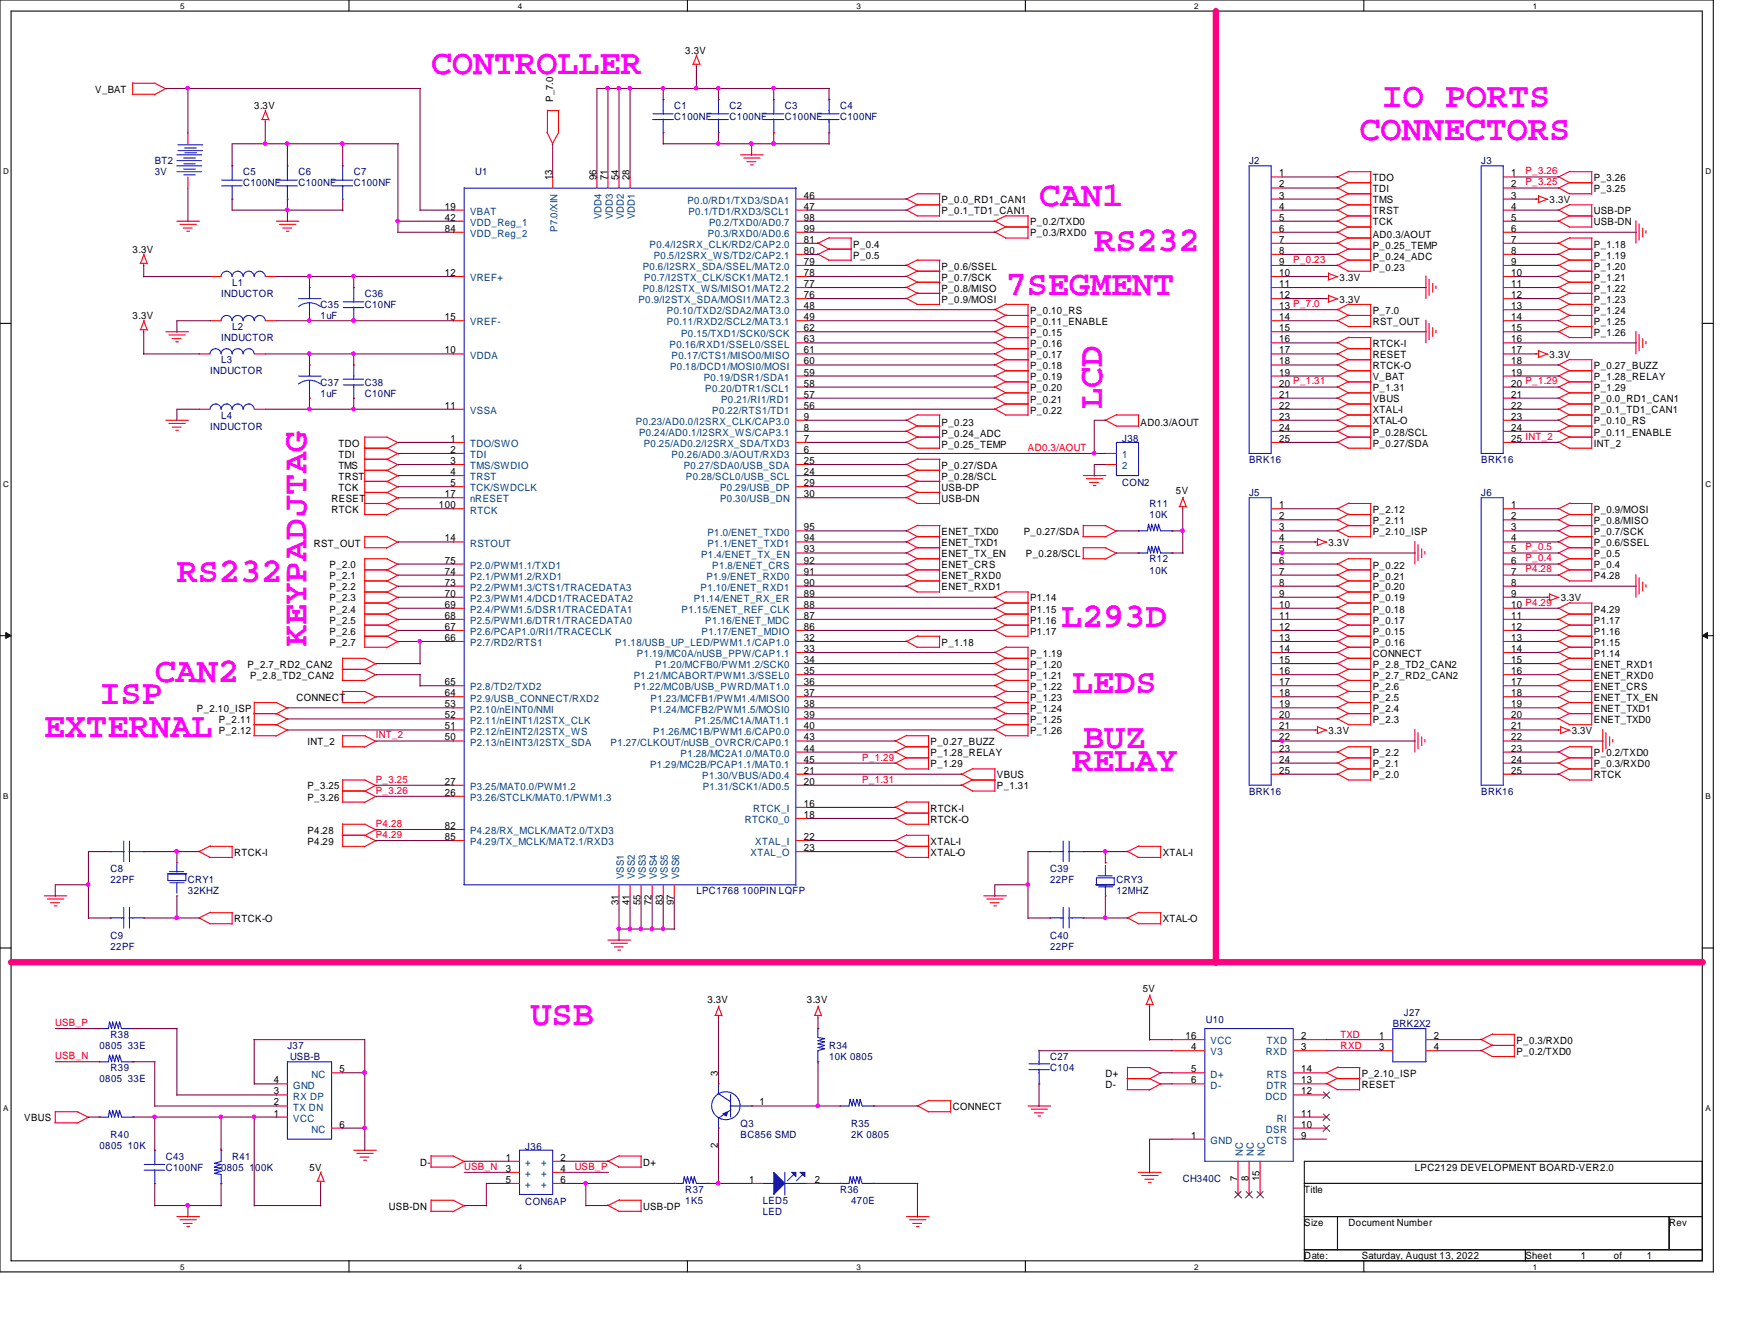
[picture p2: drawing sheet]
<svg xmlns="http://www.w3.org/2000/svg" width="279mm" height="216mm" viewBox="0 0 279 216" stroke-linecap="round" stroke-linejoin="round" font-family="sans-serif">
<defs><g id="words">
<g font-size="5.7" fill="#f0f">
<text x="69.3" y="11.9">CONTROLLER</text>
<text x="222.2" y="17.2">IO PORTS</text>
<text x="218.7" y="22.5">CONNECTORS</text>
<text x="167.1" y="33.2">CAN1</text>
<text x="176" y="40.3">RS232</text>
<text x="161.8" y="47.4">7SEGMENT</text>
<text x="177.3" y="65.8" transform="rotate(-90 177.3 65.8)">LCD</text>
<text x="28.4" y="93.6">RS232</text>
<text x="170.7" y="100.8">L293D</text>
<text x="49.3" y="103.8" transform="rotate(-90 49.3 103.8)">KEYPADJTAG</text>
<text x="16" y="113.2">ISP</text>
<text x="24.9" y="109.6">CAN2</text>
<text x="172.5" y="111.4">LEDS</text>
<text x="7.1" y="118.5">EXTERNAL</text>
<text x="172.5" y="123.9">RELAY</text>
<text x="174.2" y="120.3">BUZ</text>
<text x="85.3" y="164.8">USB</text>
</g>
<g font-size="1.6">
<text x="110.2" y="8.6">3.3V</text>
<text x="15.3" y="14.9">V_BAT</text>
<text x="40.9" y="17.5">3.3V</text>
<text x="89" y="16.3" transform="rotate(-90 89 16.3)">P_7.0</text>
<text x="88.8" y="29" transform="rotate(-90 88.8 29)">13</text>
<text x="95.9" y="29" transform="rotate(-90 95.9 29)">96</text>
<text x="97.7" y="29" transform="rotate(-90 97.7 29)">71</text>
<text x="99.5" y="29" transform="rotate(-90 99.5 29)">54</text>
<text x="101.3" y="29" transform="rotate(-90 101.3 29)">28</text>
<text x="205.7" y="28.4">1</text>
<text x="220.8" y="29.1">TDO</text>
<text x="243.1" y="28.4">1</text>
<text x="256.4" y="29.1">P_3.26</text>
<text x="71.5" y="33.7">19</text>
<text x="71.5" y="35.5">42</text>
<text x="129.3" y="31.9">46</text>
<text x="129.3" y="33.7">47</text>
<text x="129.3" y="35.5">98</text>
<text x="151.5" y="32.7">P_0.0_RD1_CAN1</text>
<text x="151.5" y="34.5">P_0.1_TD1_CAN1</text>
<text x="205.7" y="30.1">2</text>
<text x="205.7" y="31.9">3</text>
<text x="205.7" y="33.7">4</text>
<text x="205.7" y="35.5">5</text>
<text x="220.8" y="32.7">TMS</text>
<text x="220.8" y="30.9">TDI</text>
<text x="220.8" y="34.5">TRST</text>
<text x="243.1" y="30.1">2</text>
<text x="243.1" y="31.9">3</text>
<text x="243.1" y="33.7">4</text>
<text x="243.1" y="35.5">5</text>
<text x="249.3" y="32.7">3.3V</text>
<text x="256.4" y="30.9">P_3.25</text>
<text x="256.4" y="34.5">USB-DP</text>
<text x="21.3" y="40.6">3.3V</text>
<text x="71.5" y="37.3">84</text>
<text x="129.3" y="40.8">80</text>
<text x="129.3" y="39">81</text>
<text x="129.3" y="37.3">99</text>
<text x="137.2" y="39.8">P_0.4</text>
<text x="137.2" y="41.6">P_0.5</text>
<text x="165.7" y="36.2">P_0.2/TXD0</text>
<text x="165.7" y="38">P_0.3/RXD0</text>
<text x="205.7" y="39">7</text>
<text x="205.7" y="37.3">6</text>
<text x="205.7" y="40.8">8</text>
<text x="220.8" y="36.2">TCK</text>
<text x="220.8" y="38.2">AD0.3/AOUT</text>
<text x="220.8" y="40">P_0.25_TEMP</text>
<text x="220.8" y="41.7">P_0.24_ADC</text>
<text x="243.1" y="39">7</text>
<text x="243.1" y="37.3">6</text>
<text x="243.1" y="40.8">8</text>
<text x="256.4" y="39.8">P_1.18</text>
<text x="256.4" y="41.6">P_1.19</text>
<text x="256.4" y="36.2">USB-DN</text>
<text x="71.5" y="44.4">12</text>
<text x="129.3" y="47.9">76</text>
<text x="129.3" y="46.1">77</text>
<text x="129.3" y="44.4">78</text>
<text x="129.3" y="42.6">79</text>
<text x="151.5" y="46.9">P_0.8/MISO</text>
<text x="151.5" y="43.3">P_0.6/SSEL</text>
<text x="151.5" y="45.1">P_0.7/SCK</text>
<text x="205.7" y="42.6">9</text>
<text x="205.7" y="44.4">10</text>
<text x="205.7" y="46.1">11</text>
<text x="205.7" y="47.9">12</text>
<text x="215.5" y="45.1">3.3V</text>
<text x="220.8" y="43.5">P_0.23</text>
<text x="243.1" y="42.6">9</text>
<text x="243.1" y="44.4">10</text>
<text x="243.1" y="46.1">11</text>
<text x="243.1" y="47.9">12</text>
<text x="256.4" y="43.3">P_1.20</text>
<text x="256.4" y="46.9">P_1.22</text>
<text x="256.4" y="45.1">P_1.21</text>
<text x="21.3" y="51.3">3.3V</text>
<text x="71.5" y="51.5">15</text>
<text x="129.3" y="49.7">48</text>
<text x="129.3" y="51.5">49</text>
<text x="129.3" y="53.3">62</text>
<text x="151.5" y="48.7">P_0.9/MOSI</text>
<text x="165.7" y="50.5">P_0.10_RS</text>
<text x="165.7" y="52.2">P_0.11_ENABLE</text>
<text x="205.7" y="49.7">13 P_7.0</text>
<text x="205.7" y="51.5">14</text>
<text x="205.7" y="53.3">15</text>
<text x="215.5" y="48.7">3.3V</text>
<text x="220.8" y="50.5">P_7.0</text>
<text x="220.8" y="52.2">RST_OUT</text>
<text x="243.1" y="49.7">13</text>
<text x="243.1" y="51.5">14</text>
<text x="243.1" y="53.3">15</text>
<text x="256.4" y="52.2">P_1.25</text>
<text x="256.4" y="50.5">P_1.24</text>
<text x="256.4" y="48.7">P_1.23</text>
<text x="71.5" y="56.8">10</text>
<text x="129.3" y="58.6">60</text>
<text x="129.3" y="56.8">61</text>
<text x="129.3" y="55">63</text>
<text x="165.7" y="55.8">P_0.16</text>
<text x="165.7" y="59.4">P_0.18</text>
<text x="165.7" y="57.6">P_0.17</text>
<text x="165.7" y="54">P_0.15</text>
<text x="205.7" y="55">16</text>
<text x="205.7" y="56.8">17</text>
<text x="205.7" y="58.6">18</text>
<text x="220.8" y="55.8">RTCK-I</text>
<text x="220.8" y="59.4">RTCK-O</text>
<text x="220.8" y="57.6">RESET</text>
<text x="243.1" y="55">16</text>
<text x="243.1" y="56.8">17</text>
<text x="243.1" y="58.6">18</text>
<text x="249.3" y="57.6">3.3V</text>
<text x="256.4" y="54">P_1.26</text>
<text x="256.4" y="59.4">P_0.27_BUZZ</text>
<text x="71.5" y="65.7">11</text>
<text x="129.3" y="65.7">56</text>
<text x="129.3" y="63.9">57</text>
<text x="129.3" y="62.1">58</text>
<text x="129.3" y="60.4">59</text>
<text x="165.7" y="61.1">P_0.19</text>
<text x="165.7" y="62.9">P_0.20</text>
<text x="165.7" y="64.9">P_0.21</text>
<text x="205.7" y="60.4">19</text>
<text x="205.7" y="62.1">20 P_1.31</text>
<text x="205.7" y="63.9">21</text>
<text x="205.7" y="65.7">22</text>
<text x="220.8" y="62.9">P_1.31</text>
<text x="220.8" y="64.7">VBUS</text>
<text x="220.8" y="61.1">V_BAT</text>
<text x="243.1" y="60.4">19</text>
<text x="243.1" y="62.1">20 P_1.29</text>
<text x="243.1" y="63.9">21</text>
<text x="243.1" y="65.7">22</text>
<text x="256.4" y="61.1">P_1.28_RELAY</text>
<text x="256.4" y="62.9">P_1.29</text>
<text x="256.4" y="64.7">P_0.0_RD1_CAN1</text>
<text x="54.4" y="71.8">TDO</text>
<text x="72.5" y="71">1</text>
<text x="129.3" y="71">7</text>
<text x="129.3" y="69.3">8</text>
<text x="129.3" y="67.5">9</text>
<text x="151.5" y="70.2">P_0.24_ADC</text>
<text x="151.5" y="72">P_0.25_TEMP</text>
<text x="151.5" y="68.4">P_0.23</text>
<text x="165.7" y="66.6">P_0.22</text>
<text x="183.5" y="68.4">AD0.3/AOUT</text>
<text x="205.7" y="67.5">23</text>
<text x="205.7" y="69.3">24</text>
<text x="205.7" y="71">25</text>
<text x="220.8" y="68.2">XTAL-O</text>
<text x="220.8" y="66.5">XTAL-I</text>
<text x="220.8" y="71.8">P_0.27/SDA</text>
<text x="220.8" y="70">P_0.28/SCL</text>
<text x="243.1" y="67.5">23</text>
<text x="243.1" y="69.3">24</text>
<text x="243.1" y="71">25 INT_2</text>
<text x="256.4" y="66.5">P_0.1_TD1_CAN1</text>
<text x="256.4" y="70">P_0.11_ENABLE</text>
<text x="256.4" y="68.2">P_0.10_RS</text>
<text x="256.4" y="71.8">INT_2</text>
<text x="54.4" y="75.4">TMS</text>
<text x="54.4" y="73.6">TDI</text>
<text x="54.4" y="77.1">TRST</text>
<text x="72.5" y="72.8">2</text>
<text x="72.5" y="74.6">3</text>
<text x="72.5" y="76.4">4</text>
<text x="129.3" y="72.8">6</text>
<text x="129.3" y="76.4">24</text>
<text x="129.3" y="74.6">25</text>
<text x="151.5" y="75.4">P_0.27/SDA</text>
<text x="151.5" y="77.1">P_0.28/SCL</text>
<text x="53.3" y="80.7">RESET</text>
<text x="53.3" y="82.5">RTCK</text>
<text x="54.4" y="78.9">TCK</text>
<text x="70.6" y="81.7">100</text>
<text x="71.5" y="79.9">17</text>
<text x="72.5" y="78.1">5</text>
<text x="129.3" y="78.1">29</text>
<text x="129.3" y="79.9">30</text>
<text x="151.5" y="80.7">USB-DN</text>
<text x="151.5" y="78.9">USB-DP</text>
<text x="189.1" y="79.4">5V</text>
<text x="205.7" y="81.7">1</text>
<text x="205.7" y="83.5">2</text>
<text x="220.8" y="82.5">P_2.12</text>
<text x="243.1" y="81.7">1</text>
<text x="243.1" y="83.5">2</text>
<text x="256.4" y="82.5">P_0.9/MOSI</text>
<text x="50.5" y="88">RST_OUT</text>
<text x="71.5" y="87">14</text>
<text x="129.3" y="88.8">93</text>
<text x="129.3" y="87">94</text>
<text x="129.3" y="85.3">95</text>
<text x="151.5" y="89.6">ENET_TX_EN</text>
<text x="151.5" y="86">ENET_TXD0</text>
<text x="151.5" y="87.8">ENET_TXD1</text>
<text x="164.7" y="86">P_0.27/SDA</text>
<text x="165" y="89.6">P_0.28/SCL</text>
<text x="205.7" y="85.3">3</text>
<text x="205.7" y="87">4</text>
<text x="205.7" y="88.8">5</text>
<text x="213.7" y="87.8">3.3V</text>
<text x="220.8" y="86">P_2.10_ISP</text>
<text x="220.8" y="84.2">P_2.11</text>
<text x="243.1" y="85.3">3</text>
<text x="243.1" y="87">4</text>
<text x="243.1" y="88.8">5</text>
<text x="256.4" y="89.6">P_0.5</text>
<text x="256.4" y="87.8">P_0.6/SSEL</text>
<text x="256.4" y="86">P_0.7/SCK</text>
<text x="256.4" y="84.2">P_0.8/MISO</text>
<text x="53" y="91.4">P_2.0</text>
<text x="53" y="94.9">P_2.2</text>
<text x="53" y="93.1">P_2.1</text>
<text x="71.5" y="95.9">70</text>
<text x="71.5" y="94.1">73</text>
<text x="71.5" y="92.4">74</text>
<text x="71.5" y="90.6">75</text>
<text x="129.3" y="95.9">89</text>
<text x="129.3" y="94.1">90</text>
<text x="129.3" y="92.4">91</text>
<text x="129.3" y="90.6">92</text>
<text x="151.5" y="94.9">ENET_RXD1</text>
<text x="151.5" y="91.4">ENET_CRS</text>
<text x="151.5" y="93.1">ENET_RXD0</text>
<text x="205.7" y="92.4">7</text>
<text x="205.7" y="90.6">6</text>
<text x="205.7" y="94.1">8</text>
<text x="205.7" y="95.9">9</text>
<text x="220.8" y="94.9">P_0.20</text>
<text x="220.8" y="91.5">P_0.22</text>
<text x="220.8" y="93.3">P_0.21</text>
<text x="243.1" y="92.4">7</text>
<text x="243.1" y="90.6">6</text>
<text x="243.1" y="94.1">8</text>
<text x="243.1" y="95.9">9</text>
<text x="256.4" y="91.4">P_0.4</text>
<text x="256.4" y="93.1">P4.28</text>
<text x="53" y="100.2">P_2.5</text>
<text x="53" y="98.5">P_2.4</text>
<text x="53" y="96.7">P_2.3</text>
<text x="71.5" y="101.3">67</text>
<text x="71.5" y="99.5">68</text>
<text x="71.5" y="97.7">69</text>
<text x="129.3" y="101.3">86</text>
<text x="129.3" y="99.5">87</text>
<text x="129.3" y="97.7">88</text>
<text x="165.7" y="100.2">P1.16</text>
<text x="165.7" y="96.7">P1.14</text>
<text x="165.7" y="98.5">P1.15</text>
<text x="205.7" y="97.7">10</text>
<text x="205.7" y="99.5">11</text>
<text x="205.7" y="101.3">12</text>
<text x="220.8" y="100.2">P_0.17</text>
<text x="220.8" y="96.7">P_0.19</text>
<text x="220.8" y="98.5">P_0.18</text>
<text x="243.1" y="97.7">10 P4.29</text>
<text x="243.1" y="99.5">11</text>
<text x="243.1" y="101.3">12</text>
<text x="251" y="96.7">3.3V</text>
<text x="256.4" y="98.5">P4.29</text>
<text x="256.4" y="100.2">P1.17</text>
<text x="39.8" y="107.4">P_2.7_RD2_CAN2</text>
<text x="53" y="103.8">P_2.7</text>
<text x="53" y="102">P_2.6</text>
<text x="71.5" y="103">66</text>
<text x="129.3" y="103">32</text>
<text x="129.3" y="104.8">33</text>
<text x="129.3" y="106.6">34</text>
<text x="151.5" y="103.8">P_1.18</text>
<text x="165.7" y="107.4">P_1.20</text>
<text x="165.7" y="102">P1.17</text>
<text x="165.7" y="105.6">P_1.19</text>
<text x="205.7" y="103">13</text>
<text x="205.7" y="104.8">14</text>
<text x="205.7" y="106.6">15</text>
<text x="220.8" y="105.6">CONNECT</text>
<text x="220.8" y="103.8">P_0.16</text>
<text x="220.8" y="102">P_0.15</text>
<text x="220.8" y="107.4">P_2.8_TD2_CAN2</text>
<text x="243.1" y="103">13</text>
<text x="243.1" y="104.8">14</text>
<text x="243.1" y="106.6">15</text>
<text x="256.4" y="107.4">ENET_RXD1</text>
<text x="256.4" y="103.8">P1.15</text>
<text x="256.4" y="102">P1.16</text>
<text x="256.4" y="105.6">P1.14</text>
<text x="40.2" y="109.1">P_2.8_TD2_CAN2</text>
<text x="47.7" y="112.7">CONNECT</text>
<text x="71.5" y="113.7">53</text>
<text x="71.5" y="111.9">64</text>
<text x="71.5" y="110.2">65</text>
<text x="129.3" y="108.4">35</text>
<text x="129.3" y="110.2">36</text>
<text x="129.3" y="111.9">37</text>
<text x="129.3" y="113.7">38</text>
<text x="165.7" y="112.7">P_1.23</text>
<text x="165.7" y="109.1">P_1.21</text>
<text x="165.7" y="110.9">P_1.22</text>
<text x="205.7" y="108.4">16</text>
<text x="205.7" y="110.2">17</text>
<text x="205.7" y="111.9">18</text>
<text x="205.7" y="113.7">19</text>
<text x="220.8" y="109.1">P_2.7_RD2_CAN2</text>
<text x="220.8" y="110.9">P_2.6</text>
<text x="220.8" y="112.7">P_2.5</text>
<text x="243.1" y="108.4">16</text>
<text x="243.1" y="110.2">17</text>
<text x="243.1" y="111.9">18</text>
<text x="243.1" y="113.7">19</text>
<text x="256.4" y="110.9">ENET_CRS</text>
<text x="256.4" y="109.1">ENET_RXD0</text>
<text x="256.4" y="112.7">ENET_TX_EN</text>
<text x="31.7" y="114.5">P_2.10_ISP</text>
<text x="35.2" y="116.2">P_2.11</text>
<text x="35.2" y="118">P_2.12</text>
<text x="49.4" y="119.8">INT_2</text>
<text x="71.5" y="119">50</text>
<text x="71.5" y="117.3">51</text>
<text x="71.5" y="115.5">52</text>
<text x="129.3" y="115.5">39</text>
<text x="129.3" y="117.3">40</text>
<text x="129.3" y="119">43</text>
<text x="149.7" y="119.8">P_0.27_BUZZ</text>
<text x="165.7" y="114.5">P_1.24</text>
<text x="165.7" y="118">P_1.26</text>
<text x="165.7" y="116.2">P_1.25</text>
<text x="205.7" y="115.5">20</text>
<text x="205.7" y="117.3">21</text>
<text x="205.7" y="119">22</text>
<text x="213.7" y="118">3.3V</text>
<text x="220.8" y="116.2">P_2.3</text>
<text x="220.8" y="114.5">P_2.4</text>
<text x="243.1" y="115.5">20</text>
<text x="243.1" y="117.3">21</text>
<text x="243.1" y="119">22</text>
<text x="252.8" y="118">3.3V</text>
<text x="256.4" y="116.2">ENET_TXD0</text>
<text x="256.4" y="114.5">ENET_TXD1</text>
<text x="129.3" y="124.4">21</text>
<text x="129.3" y="120.8">44</text>
<text x="129.3" y="122.6">45</text>
<text x="149.7" y="121.6">P_1.28_RELAY</text>
<text x="149.7" y="123.4">P_1.29</text>
<text x="160.4" y="125.1">VBUS</text>
<text x="205.7" y="120.8">23</text>
<text x="205.7" y="122.6">24</text>
<text x="205.7" y="124.4">25</text>
<text x="220.8" y="121.6">P_2.2</text>
<text x="220.8" y="123.4">P_2.1</text>
<text x="220.8" y="125.1">P_2.0</text>
<text x="243.1" y="120.8">23</text>
<text x="243.1" y="122.6">24</text>
<text x="243.1" y="124.4">25</text>
<text x="256.4" y="125.1">RTCK</text>
<text x="256.4" y="121.6">P_0.2/TXD0</text>
<text x="256.4" y="123.4">P_0.3/RXD0</text>
<text x="49.4" y="128.7">P_3.26</text>
<text x="49.4" y="126.9">P_3.25</text>
<text x="71.5" y="127.9">26</text>
<text x="71.5" y="126.2">27</text>
<text x="129.3" y="129.7">16</text>
<text x="129.3" y="131.5">18</text>
<text x="129.3" y="126.2">20</text>
<text x="149.7" y="130.5">RTCK-I</text>
<text x="160.4" y="126.9">P_1.31</text>
<text x="37.7" y="137.6">RTCK-I</text>
<text x="49.4" y="134">P4.28</text>
<text x="49.4" y="135.8">P4.29</text>
<text x="71.5" y="133.3">82</text>
<text x="71.5" y="135">85</text>
<text x="129.3" y="135">22</text>
<text x="129.3" y="136.8">23</text>
<text x="149.7" y="132.2">RTCK-O</text>
<text x="149.7" y="135.8">XTAL-I</text>
<text x="149.7" y="137.6">XTAL-O</text>
<text x="187" y="137.6">XTAL-I</text>
<text x="37.7" y="148.3">RTCK-O</text>
<text x="99.5" y="145.5" transform="rotate(-90 99.5 145.5)">31</text>
<text x="101.3" y="145.5" transform="rotate(-90 101.3 145.5)">41</text>
<text x="103" y="145.5" transform="rotate(-90 103 145.5)">55</text>
<text x="104.8" y="145.5" transform="rotate(-90 104.8 145.5)">72</text>
<text x="106.6" y="145.5" transform="rotate(-90 106.6 145.5)">83</text>
<text x="108.4" y="145.5" transform="rotate(-90 108.4 145.5)">97</text>
<text x="187" y="148.3">XTAL-O</text>
<text x="113.8" y="161.2">3.3V</text>
<text x="129.8" y="161.2">3.3V</text>
<text x="183.8" y="159.4">5V</text>
<text x="190.7" y="167">16</text>
<text x="209.3" y="167">2</text>
<text x="221.8" y="167">1</text>
<text x="230.6" y="167">2</text>
<text x="243.9" y="167.8">P_0.3/RXD0</text>
<text x="54.6" y="172.4">5</text>
<text x="115.5" y="173" transform="rotate(-90 115.5 173)">3</text>
<text x="177.8" y="173.1">D+</text>
<text x="191.6" y="168.8">4</text>
<text x="191.6" y="172.4">5</text>
<text x="209.3" y="172.4">14</text>
<text x="209.3" y="168.8">3</text>
<text x="219" y="173.1">P_2.10_ISP</text>
<text x="221.8" y="168.8">3</text>
<text x="230.6" y="168.8">4</text>
<text x="243.9" y="169.6">P_0.2/TXD0</text>
<text x="44" y="179.5">1</text>
<text x="44" y="177.7">2</text>
<text x="44" y="175.9">3</text>
<text x="44" y="174.2">4</text>
<text x="122.2" y="177.7">1</text>
<text x="153.2" y="178.5">CONNECT</text>
<text x="177.8" y="174.9">D-</text>
<text x="191.6" y="174.2">6</text>
<text x="209.3" y="175.9">12</text>
<text x="209.3" y="179.5">11</text>
<text x="209.3" y="174.2">13</text>
<text x="219" y="174.9">RESET</text>
<text x="3.9" y="180.3">VBUS</text>
<text x="54.6" y="181.3">6</text>
<text x="115.5" y="184.6" transform="rotate(-90 115.5 184.6)">2</text>
<text x="191.6" y="183">1</text>
<text x="209.3" y="183">9</text>
<text x="209.3" y="181.3">10</text>
<text x="49.8" y="188.2">5V</text>
<text x="67.6" y="187.4">D-</text>
<text x="81.4" y="186.6">1</text>
<text x="81.4" y="188.4">3</text>
<text x="81.4" y="190.2">5</text>
<text x="90.2" y="186.6">2</text>
<text x="90.2" y="188.4">4</text>
<text x="90.2" y="190.2">6</text>
<text x="103.5" y="187.4">D+</text>
<text x="120.5" y="190.2">1</text>
<text x="131.1" y="190.2">2</text>
<text x="199.1" y="189.9" transform="rotate(-90 199.1 189.9)">7</text>
<text x="200.8" y="189.9" transform="rotate(-90 200.8 189.9)">8</text>
<text x="202.6" y="189.9" transform="rotate(-90 202.6 189.9)">15</text>
<text x="209.8" y="191.8">Title</text>
<text x="227.6" y="188.2">LPC2129 DEVELOPMENT BOARD-VER2.0</text>
<text x="62.6" y="194.5">USB-DN</text>
<text x="103.5" y="194.5">USB-DP</text>
<text x="209.8" y="197.1">Size</text>
<text x="216.9" y="197.1">Document Number</text>
<text x="268.5" y="197.1">Rev</text>
<text x="209.8" y="202.4">Date:</text>
<text x="219" y="202.4">Saturday, August 13, 2022</text>
<text x="245.4" y="202.4">Sheet</text>
<text x="254.3" y="202.4">1</text>
<text x="259.6" y="202.4">of</text>
<text x="264.9" y="202.4">1</text>
</g>
<g font-size="1.6" fill="#000080">
<text x="108.5" y="17.5">C1</text>
<text x="117.3" y="17.5">C2</text>
<text x="126.2" y="17.5">C3</text>
<text x="135.1" y="17.5">C4</text>
<text x="108.5" y="19.3">C100NF</text>
<text x="117.3" y="19.3">C100NF</text>
<text x="126.2" y="19.3">C100NF</text>
<text x="135.1" y="19.3">C100NF</text>
<text x="24.9" y="26.4">BT2</text>
<text x="24.9" y="28.2">3V</text>
<text x="39.1" y="28.2">C5</text>
<text x="39.1" y="30">C100NF</text>
<text x="48" y="28.2">C6</text>
<text x="48" y="30">C100NF</text>
<text x="56.9" y="28.2">C7</text>
<text x="56.9" y="30">C100NF</text>
<text x="76.5" y="28.2">U1</text>
<text x="200.9" y="26.4">J2</text>
<text x="238.3" y="26.4">J3</text>
<text x="35.6" y="47.8">INDUCTOR</text>
<text x="37.3" y="46">L1</text>
<text x="58.7" y="47.8">C36</text>
<text x="37.3" y="53.1">L2</text>
<text x="51.6" y="49.5">C35</text>
<text x="51.6" y="51.3">1uF</text>
<text x="58.7" y="49.5">C10NF</text>
<text x="35.6" y="54.9">INDUCTOR</text>
<text x="35.6" y="58.4">L3</text>
<text x="33.8" y="60.2">INDUCTOR</text>
<text x="51.6" y="62">C37</text>
<text x="51.6" y="63.8">1uF</text>
<text x="58.7" y="62">C38</text>
<text x="58.7" y="63.8">C10NF</text>
<text x="33.8" y="69.1">INDUCTOR</text>
<text x="35.6" y="67.3">L4</text>
<text x="180.5" y="71">J38</text>
<text x="200.9" y="74.4">BRK16</text>
<text x="238.3" y="74.4">BRK16</text>
<text x="180.5" y="78.1">CON2</text>
<text x="184.9" y="81.5">R11</text>
<text x="184.9" y="83.3">10K</text>
<text x="200.9" y="79.8">J5</text>
<text x="238.3" y="79.8">J6</text>
<text x="184.9" y="90.4">R12</text>
<text x="184.9" y="92.2">10K</text>
<text x="200.9" y="127.8">BRK16</text>
<text x="238.3" y="127.8">BRK16</text>
<text x="17.8" y="140.2">C8</text>
<text x="17.8" y="142">22PF</text>
<text x="30.2" y="142">CRY1</text>
<text x="30.2" y="143.8">32KHZ</text>
<text x="112" y="143.8">LPC1768 100PIN LQFP</text>
<text x="168.9" y="140.2">C39</text>
<text x="168.9" y="142">22PF</text>
<text x="179.6" y="142">CRY3</text>
<text x="179.6" y="143.8">12MHZ</text>
<text x="17.8" y="150.9">C9</text>
<text x="17.8" y="152.7">22PF</text>
<text x="168.9" y="150.9">C40</text>
<text x="168.9" y="152.7">22PF</text>
<text x="17.8" y="166.9">R38</text>
<text x="194" y="164.4">U10</text>
<text x="224" y="165.1">BRK2X2</text>
<text x="225.8" y="163.3">J27</text>
<text x="16" y="174">0805 33E</text>
<text x="16" y="168.7">0805 33E</text>
<text x="17.8" y="172.2">R39</text>
<text x="46.2" y="168.7">J37</text>
<text x="46.7" y="170.4">USB-B</text>
<text x="133.3" y="168.7">R34</text>
<text x="133.3" y="170.4">10K 0805</text>
<text x="168.9" y="170.4">C27</text>
<text x="168.9" y="172.2">C104</text>
<text x="16" y="184.7">0805 10K</text>
<text x="17.8" y="182.9">R40</text>
<text x="84.5" y="184.8">J36</text>
<text x="119.1" y="181.1">Q3</text>
<text x="119.1" y="182.9">BC856 SMD</text>
<text x="136.9" y="181.1">R35</text>
<text x="136.9" y="182.9">2K 0805</text>
<text x="26.7" y="186.4">C43</text>
<text x="26.7" y="188.2">C100NF</text>
<text x="35.6" y="188.2">0805 100K</text>
<text x="37.3" y="186.4">R41</text>
<text x="110.2" y="191.8">R37</text>
<text x="135.1" y="191.8">R36</text>
<text x="190.2" y="190">CH340C</text>
<text x="84.5" y="193.7">CON6AP</text>
<text x="110.2" y="193.5">1K5</text>
<text x="122.7" y="193.5">LED5</text>
<text x="122.7" y="195.3">LED</text>
<text x="136.9" y="193.5">470E</text>
</g>
<g font-size="1.6" fill="#f00">
<text x="245.4" y="29.8">P_3.25</text>
<text x="245.4" y="28">P_3.26</text>
<text x="208" y="42.2">P_0.23</text>
<text x="165.4" y="72.5">AD0.3/AOUT</text>
<text x="245.4" y="88.5">P_0.5</text>
<text x="245.4" y="92">P4.28</text>
<text x="245.4" y="90.3">P_0.4</text>
<text x="60.5" y="118.7">INT_2</text>
<text x="60.5" y="125.8">P_3.25</text>
<text x="138.7" y="122.3">P_1.29</text>
<text x="138.7" y="125.8">P_1.31</text>
<text x="60.5" y="127.6">P_3.26</text>
<text x="60.5" y="132.9">P4.28</text>
<text x="60.5" y="134.7">P4.29</text>
<text x="8.9" y="164.9">USB_P</text>
<text x="215.6" y="166.9">TXD</text>
<text x="8.9" y="170.3">USB_N</text>
<text x="215.6" y="168.7">RXD</text>
<text x="74.7" y="188">USB_N</text>
<text x="92.5" y="188">USB_P</text>
</g>
<g font-size="1.6" fill="#004080">
<text x="75.6" y="34.5">VBAT</text>
<text x="96.8" y="35.2" transform="rotate(-90 96.8 35.2)">VDD4</text>
<text x="98.6" y="35.2" transform="rotate(-90 98.6 35.2)">VDD3</text>
<text x="100.3" y="35.2" transform="rotate(-90 100.3 35.2)">VDD2</text>
<text x="102.1" y="35.2" transform="rotate(-90 102.1 35.2)">VDD1</text>
<text x="110.6" y="32.8">P0.0/RD1/TXD3/SDA1</text>
<text x="110.7" y="34.5">P0.1/TD1/RXD3/SCL1</text>
<text x="75.6" y="36.3">VDD_Reg_1</text>
<text x="75.6" y="38.1">VDD_Reg_2</text>
<text x="89.7" y="37.3" transform="rotate(-90 89.7 37.3)">P7.0/XIN</text>
<text x="104.5" y="39.9">P0.4/I2SRX_CLK/RD2/CAP2.0</text>
<text x="105.2" y="41.7">P0.5/I2SRX_WS/TD2/CAP2.1</text>
<text x="113.9" y="38.1">P0.3/RXD0/AD0.6</text>
<text x="114" y="36.3">P0.2/TXD0/AD0.7</text>
<text x="75.6" y="45.2">VREF+</text>
<text x="103.4" y="47">P0.8/I2STX_WS/MISO1/MAT2.2</text>
<text x="103.4" y="43.4">P0.6/I2SRX_SDA/SSEL/MAT2.0</text>
<text x="103.6" y="45.2">P0.7/I2STX_CLK/SCK1/MAT2.1</text>
<text x="75.6" y="52.3">VREF-</text>
<text x="102.7" y="48.8">P0.9/I2STX_SDA/MOSI1/MAT2.3</text>
<text x="107.3" y="50.5">P0.10/TXD2/SDA2/MAT3.0</text>
<text x="107.3" y="52.3">P0.11/RXD2/SCL2/MAT3.1</text>
<text x="75.6" y="57.7">VDDA</text>
<text x="107.7" y="55.9">P0.16/RXD1/SSEL0/SSEL</text>
<text x="107.8" y="59.4">P0.18/DCD1/MOSI0/MOSI</text>
<text x="108" y="57.7">P0.17/CTS1/MISO0/MISO</text>
<text x="109.6" y="54.1">P0.15/TXD1/SCK0/SCK</text>
<text x="113.2" y="61.2">P0.19/DSR1/SDA1</text>
<text x="113.5" y="63">P0.20/DTR1/SCL1</text>
<text x="116" y="64.8">P0.21/RI1/RD1</text>
<text x="75.6" y="71.9">TDO/SWO</text>
<text x="75.6" y="66.5">VSSA</text>
<text x="102.3" y="68.3">P0.23/AD0.0/I2SRX_CLK/CAP3.0</text>
<text x="102.8" y="70.1">P0.24/AD0.1/I2SRX_WS/CAP3.1</text>
<text x="103.5" y="71.9">P0.25/AD0.2/I2SRX_SDA/TXD3</text>
<text x="114.6" y="66.5">P0.22/RTS1/TD1</text>
<text x="75.6" y="73.7">TDI</text>
<text x="75.6" y="75.4">TMS/SWDIO</text>
<text x="75.6" y="77.2">TRST</text>
<text x="108" y="73.7">P0.26/AD0.3/AOUT/RXD3</text>
<text x="110" y="75.4">P0.27/SDA0/USB_SDA</text>
<text x="110.3" y="77.2">P0.28/SCL0/USB_SCL</text>
<text x="180.5" y="73.7">1</text>
<text x="180.5" y="75.4">2</text>
<text x="75.6" y="79">TCK/SWDCLK</text>
<text x="75.6" y="80.8">nRESET</text>
<text x="75.6" y="82.5">RTCK</text>
<text x="115.8" y="79">P0.29/USB_DP</text>
<text x="115.8" y="80.8">P0.30/USB_DN</text>
<text x="75.6" y="87.9">RSTOUT</text>
<text x="112.8" y="89.7">P1.4/ENET_TX_EN</text>
<text x="113.8" y="87.9">P1.1/ENET_TXD1</text>
<text x="113.8" y="86.1">P1.0/ENET_TXD0</text>
<text x="75.6" y="95">P2.2/PWM1.3/CTS1/TRACEDATA3</text>
<text x="75.6" y="93.2">P2.1/PWM1.2/RXD1</text>
<text x="75.6" y="91.4">P2.0/PWM1.1/TXD1</text>
<text x="112.7" y="95">P1.10/ENET_RXD1</text>
<text x="113.6" y="93.2">P1.9/ENET_RXD0</text>
<text x="114.6" y="91.4">P1.8/ENET_CRS</text>
<text x="75.6" y="100.3">P2.5/PWM1.6/DTR1/TRACEDATA0</text>
<text x="75.6" y="98.6">P2.4/PWM1.5/DSR1/TRACEDATA1</text>
<text x="75.6" y="96.8">P2.3/PWM1.4/DCD1/TRACEDATA2</text>
<text x="109.6" y="98.6">P1.15/ENET_REF_CLK</text>
<text x="111.6" y="96.8">P1.14/ENET_RX_ER</text>
<text x="113.5" y="100.3">P1.16/ENET_MDC</text>
<text x="75.6" y="103.9">P2.7/RD2/RTS1</text>
<text x="75.6" y="102.1">P2.6/PCAP1.0/RI1/TRACECLK</text>
<text x="99" y="103.9">P1.18/USB_UP_LED/PWM1.1/CAP1.0</text>
<text x="102.4" y="105.7">P1.19/MC0A/nUSB_PPW/CAP1.1</text>
<text x="105.4" y="107.4">P1.20/MCFB0/PWM1.2/SCK0</text>
<text x="112.9" y="102.1">P1.17/ENET_MDIO</text>
<text x="75.6" y="112.8">P2.9/USB_CONNECT/RXD2</text>
<text x="75.6" y="111">P2.8/TD2/TXD2</text>
<text x="101.9" y="109.2">P1.21/MCABORT/PWM1.3/SSEL0</text>
<text x="102" y="111">P1.22/MC0B/USB_PWRD/MAT1.0</text>
<text x="104.6" y="112.8">P1.23/MCFB1/PWM1.4/MISO0</text>
<text x="75.6" y="119.9">P2.13/nEINT3/I2STX_SDA</text>
<text x="75.6" y="118.1">P2.12/nEINT2/I2STX_WS</text>
<text x="75.6" y="116.3">P2.11/nEINT1/I2STX_CLK</text>
<text x="75.6" y="114.6">P2.10/nEINT0/NMI</text>
<text x="98.2" y="119.9">P1.27/CLKOUT/nUSB_OVRCR/CAP0.1</text>
<text x="104.6" y="114.6">P1.24/MCFB2/PWM1.5/MOSI0</text>
<text x="105.1" y="118.1">P1.26/MC1B/PWM1.6/CAP0.0</text>
<text x="111.8" y="116.3">P1.25/MC1A/MAT1.1</text>
<text x="104.6" y="123.4">P1.29/MC2B/PCAP1.1/MAT0.1</text>
<text x="109.5" y="121.7">P1.28/MC2A1.0/MAT0.0</text>
<text x="112.9" y="125.2">P1.30/VBUS/AD0.4</text>
<text x="75.6" y="128.8">P3.26/STCLK/MAT0.1/PWM1.3</text>
<text x="75.6" y="127">P3.25/MAT0.0/PWM1.2</text>
<text x="113" y="127">P1.31/SCK1/AD0.5</text>
<text x="121.2" y="130.6">RTCK_I</text>
<text x="75.6" y="134.1">P4.28/RX_MCLK/MAT2.0/TXD3</text>
<text x="75.6" y="135.9">P4.29/TX_MCLK/MAT2.1/RXD3</text>
<text x="119.8" y="132.3">RTCK0_0</text>
<text x="120.7" y="137.7">XTAL_O</text>
<text x="121.5" y="135.9">XTAL_I</text>
<text x="100.3" y="141.3" transform="rotate(-90 100.3 141.3)">VSS1</text>
<text x="102.1" y="141.3" transform="rotate(-90 102.1 141.3)">VSS2</text>
<text x="103.9" y="141.3" transform="rotate(-90 103.9 141.3)">VSS3</text>
<text x="105.7" y="141.3" transform="rotate(-90 105.7 141.3)">VSS4</text>
<text x="107.4" y="141.3" transform="rotate(-90 107.4 141.3)">VSS5</text>
<text x="109.2" y="141.3" transform="rotate(-90 109.2 141.3)">VSS6</text>
<text x="194.7" y="167.9">VCC</text>
<text x="203.8" y="167.9">TXD</text>
<text x="50.1" y="173.2">NC</text>
<text x="194.7" y="169.7">V3</text>
<text x="194.7" y="173.2">D+</text>
<text x="203.6" y="169.7">RXD</text>
<text x="203.8" y="173.2">RTS</text>
<text x="47.2" y="178.6">TX DN</text>
<text x="47.2" y="176.8">RX DP</text>
<text x="47.2" y="175">GND</text>
<text x="194.7" y="175">D-</text>
<text x="203.5" y="176.8">DCD</text>
<text x="203.7" y="175">DTR</text>
<text x="47.2" y="180.3">VCC</text>
<text x="50.1" y="182.1">NC</text>
<text x="194.7" y="183.9">GND</text>
<text x="199.9" y="185.8" transform="rotate(-90 199.9 185.8)">NC</text>
<text x="201.7" y="185.8" transform="rotate(-90 201.7 185.8)">NC</text>
<text x="203.5" y="185.8" transform="rotate(-90 203.5 185.8)">NC</text>
<text x="203.6" y="182.1">DSR</text>
<text x="203.8" y="183.9">CTS</text>
<text x="205.4" y="180.3">RI</text>
<text x="84.5" y="187.5">+</text>
<text x="84.5" y="189.2">+</text>
<text x="84.5" y="191">+</text>
<text x="87" y="187.5">+</text>
<text x="87" y="189.2">+</text>
<text x="87" y="191">+</text>
</g>
<g font-size="1.3">
<text x="29" y="1.4">5</text>
<text x="83.3" y="1.4">4</text>
<text x="137.8" y="1.4">3</text>
<text x="192.1" y="1.4">2</text>
<text x="246.5" y="1.4">1</text>
<text x=".5" y="28">D</text>
<text x="274.3" y="28">D</text>
<text x=".5" y="78.2">C</text>
<text x="274.3" y="78.2">C</text>
<text x=".5" y="128.4">B</text>
<text x="274.3" y="128.4">B</text>
<text x=".5" y="178.6">A</text>
<text x="274.3" y="178.6">A</text>
<text x="29" y="204.1">5</text>
<text x="83.3" y="204.1">4</text>
<text x="137.8" y="204.1">3</text>
<text x="192.1" y="204.1">2</text>
<text x="246.5" y="204.1">1</text>
</g>
</g></defs>
<path d="M0 0h275.6v204.5h-275.6zM1.8 1.8h272v200.9h-272z" fill="none" stroke="#000" stroke-width=".17"/>
<g fill="#fff">
<path d="M29 .3h.5v1.3h-.5z"/>
<path d="M29 202.9h.5v1.4h-.5z"/>
</g>
<path d="M56.1 0v1.8M56.1 202.7v1.8" fill="none" stroke="#000" stroke-width=".17"/>
<g fill="#fff">
<path d="M83.3 .3h.6v1.3h-.6z"/>
<path d="M83.3 202.9h.6v1.4h-.6z"/>
</g>
<path d="M110.6 0v1.8M110.6 202.7v1.8" fill="none" stroke="#000" stroke-width=".17"/>
<g fill="#fff">
<path d="M137.8 .3h.5v1.3h-.5z"/>
<path d="M137.8 202.9h.5v1.4h-.5z"/>
</g>
<path d="M164.9 0v1.8M164.9 202.7v1.8" fill="none" stroke="#000" stroke-width=".17"/>
<g fill="#fff">
<path d="M192.1 .3h.6v1.3h-.6z"/>
<path d="M192.1 202.9h.6v1.4h-.6z"/>
</g>
<path d="M219.4 0v1.8M219.4 202.7v1.8" fill="none" stroke="#000" stroke-width=".17"/>
<g fill="#fff">
<path d="M246.5 .3h.6v1.3h-.6z"/>
<path d="M246.5 202.9h.6v1.4h-.6z"/>
<path d="M.5 26.8h.9v1.4h-.9z"/>
<path d="M274.3 26.8h.9v1.4h-.9z"/>
<path d="M.5 77h.9v1.4h-.9z"/>
<path d="M274.3 77h.9v1.4h-.9z"/>
</g>
<path d="M0 52h1.8M273.8 52h1.8" fill="none" stroke="#000" stroke-width=".17"/>
<g fill="#fff">
<path d="M.5 127.3h.8v1.3h-.8z"/>
<path d="M274.3 127.3h.8v1.3h-.8z"/>
</g>
<path d="M0 102.2h1.8M273.8 102.2h1.8" fill="none" stroke="#000" stroke-width=".17"/>
<path d="M.9 101.7l.9 .5-.9 .4zM273.8 102.2l.9-.5v.9z" fill="#000" stroke="#000" stroke-width=".16"/>
<g fill="#fff">
<path d="M.5 177.5h.7v1.3h-.7z"/>
<path d="M274.3 177.5h.7v1.3h-.7z"/>
</g>
<path d="M0 152.4h1.8M273.8 152.4h1.8M209.8 186.7h64v16h-64zM209.8 190.2h64M209.8 195.6h64M215.1 195.6v5.3M268.5 195.6v5.3M209.8 200.9h64M245.4 200.9v1.8" fill="none" stroke="#000" stroke-width=".17"/>
<path d="M195.6 1.8v153M1.8 154.7h272.1" fill="none" stroke="#ff0080" stroke-width="1"/>
<g fill="none" stroke="#f00" stroke-width=".17">
<path d="M21.3 15.2h3.6M21.3 13.3v1.9M21.3 13.4h3.7M24.9 13.4l1.9 .9M26.7 14.2l-1.9 1M42.1 19.2h1.1M42.7 19.2v.4M42.7 17.8l.6 1.5M42.8 17.7l-.6 1.5M88.1 17.7v3.6M88.1 17.8h1.8M89.8 17.8v3.6"/>
<path d="M106.7 16h.1M111.4 10.3h1.1M112 10.3v.5M112 8.9l.6 1.5M112.1 8.8l-.6 1.5M115.6 16h.1M124.5 16h.1M133.3 16h.1M28.4 35.6h3.7M29 36.1h2.6M29.5 36.7h1.4M30.1 37.2h.4"/>
<path d="M30.2 21.3v1.8M30.2 28.4v1.8M37.3 32h.1M37.3 26.7h.1M44.4 35.6h3.7M45 36.1h2.6M45.5 36.7h1.4M46.1 37.2h.4M46.2 32h.1M46.2 26.7h.1M55.1 32h.1M55.1 26.7h.1"/>
<path d="M72.9 35.6h1.8M72.9 33.8h1.8M72.9 37.3h1.8M88 21.3l.9 1.8M88.9 28.4v1.8M89.8 21.3l-1 1.9M96 28.4v1.8M97.8 28.4v1.8M99.6 28.4v1.8M101.3 28.4v1.8M106.7 21.3h.1M115.6 21.3h.1"/>
<path d="M119.1 24.9h3.7M119.6 25.4h2.7M120.1 26h1.5M120.7 26.5h.5M124.5 21.3h.1M128 35.6h1.8M128 32h1.8M128 33.8h1.8M128 39.1h1.8M128 37.3h1.8M131.5 39l1.8 1M133.3 21.3h.1"/>
<path d="M133.3 38.3h3.7M133.4 40l-1.8 .9M133.4 38.2l-1.8 .9M136.9 38.3v3.6M145.7 31.9l1.9 1M145.7 33.7l1.9 1M147.5 32.9h3.7M147.5 34.7h3.6M147.6 31.2h3.6M147.7 31.1l-1.9 .9M147.7 32.9l-1.9 .9M151.1 31.2v3.6"/>
<path d="M159.9 35.5l1.9 1M159.9 37.3l1.9 1M161.7 36.5h3.7M161.7 38.3h3.7M161.8 34.7h3.6M161.9 34.6l-1.9 1M161.9 36.4l-1.9 .9M165.4 34.7v3.7M204.5 35.6h1.7M204.5 32h1.7M204.5 33.8h1.7M204.5 39.1h1.7"/>
<path d="M204.5 37.3h1.7M204.5 28.4h1.7M204.5 30.2h1.7M215.1 31.9l1.8 1M215.1 35.5l1.8 1M215.1 37.3l1.8 1M215.1 30.1l1.8 1.1M215.1 33.7l1.8 1M215.1 28.4l1.8 1M215.1 39l1.8 1M216.8 31.2h3.8M216.8 32.9h3.8"/>
<path d="M216.8 34.7h3.8M216.8 36.5h3.8M216.8 38.3h3.8M216.8 29.4h3.8M216.9 27.6h3.7M217 31.1l-1.9 .9M217 34.6l-1.9 1M217 36.4l-1.9 .9M217 29.3l-1.9 .9M217 32.9l-1.9 .9M217 27.5l-1.9 .9M217 38.2l-1.9 .9"/>
<path d="M217 40l-1.9 .9M220.5 27.6v16.1M241.8 35.6h1.8M241.8 32h1.8M241.8 33.8h1.8M241.8 39.1h1.8M241.8 37.3h1.8M241.8 28.4h1.8M241.8 30.2h1.8M247.1 32h.4M247.5 31.4v1.1M247.5 31.5l1.5 .6"/>
<path d="M248.9 32l-1.5 .6M250.6 30.1l1.9 1.1M250.6 39l1.9 1M250.6 28.4l1.9 1M250.6 33.7l1.9 1M250.6 35.5l1.9 1M252.4 31.2h3.6M252.4 34.7h3.7M252.4 36.5h3.6M252.4 29.4h3.7M252.5 32.9h3.6M252.5 38.3h3.6"/>
<path d="M252.5 27.6h3.6M252.6 29.3l-1.9 .9M252.6 38.2l-1.9 .9M252.6 27.5l-1.9 .9M252.6 40l-1.9 .9M252.6 32.9l-1.9 .9M252.6 34.6l-1.9 1M256 27.6v3.6M256 32.9v3.7M256 38.3v16.1M263.1 35.5v3.6M263.7 36v2.6"/>
<path d="M264.2 36.7v1.4M264.8 37.1v.4M22.5 53h1.1M22.5 42.3h1.1M23.1 42.3v.5M23.1 53v.4M23.1 51.6l.6 1.5M23.1 40.9l.6 1.5M23.2 51.5l-.6 1.5M23.2 40.8l-.6 1.5M26.7 53.3h3.6M27.2 53.8h2.6"/>
<path d="M27.7 54.4h1.4M28.3 54.9h.4M32 56.9h1.8M33.8 44.4h1.8M33.8 51.6h1.8M40.9 56.9h1.8M42.7 44.4h1.7M42.7 51.6h1.7M49.8 46.2h.1M49.8 51.6h.1M49.8 58.7h.1M56.9 58.7h.1"/>
<path d="M56.9 51.6h.1M56.9 46.2h.1M72.9 44.4h1.8M72.9 56.9h1.8M72.9 51.6h1.8M128 44.4h1.8M128 48h1.8M128 53.3h1.8M128 56.9h1.8M128 51.6h1.8M128 49.8h1.8M128 58.7h1.8"/>
<path d="M128 55.1h1.8M128 46.2h1.8M128 42.7h1.8M128 40.9h1.8M131.5 40.8l1.8 1M133.3 41.8h3.6M133.3 40h3.7M145.7 46.1l1.9 1.1M145.7 42.6l1.9 1M145.7 47.9l1.9 1M145.7 44.4l1.9 1M147.5 48.9h3.6"/>
<path d="M147.5 45.4h3.7M147.5 47.2h3.7M147.5 43.6h3.7M147.6 41.8h3.6M147.7 45.3l-1.9 .9M147.7 41.7l-1.9 1M147.7 47.1l-1.9 .9M147.7 43.5l-1.9 .9M151.1 41.8v7.2M159.9 49.7l1.9 1M159.9 51.5l1.9 1M159.9 55l1.9 1"/>
<path d="M159.9 58.6l1.9 1M159.9 56.8l1.9 1M159.9 53.3l1.9 1M161.7 50.7h3.7M161.7 52.5h3.7M161.7 54.3h3.7M161.7 56h3.7M161.7 57.8h3.7M161.7 59.6h3.7M161.8 48.9h3.6M161.9 48.9l-1.9 .9M161.9 50.6l-1.9 1"/>
<path d="M161.9 54.2l-1.9 .9M161.9 57.7l-1.9 1M161.9 56l-1.9 .9M161.9 52.4l-1.9 .9M161.9 59.5l-1.9 1M165.4 48.9v17.9M204.5 44.4h1.7M204.5 48h1.7M204.5 53.3h1.7M204.5 56.9h1.7M204.5 51.6h1.7M204.5 49.8h1.7"/>
<path d="M204.5 58.7h1.7M204.5 55.1h1.7M204.5 46.2h1.7M204.5 42.7h1.7M204.5 40.9h1.7M213.3 44.4h.4M213.3 48h.4M213.7 43.9v1.1M213.7 47.4v1.1M213.7 43.9l1.5 .6M213.7 47.5l1.5 .6M215.1 49.7l1.8 1"/>
<path d="M215.1 51.5l1.8 1M215.1 55l1.8 1M215.1 58.6l1.8 1M215.1 56.8l1.8 1M215.1 42.6l1.8 1M215.1 40.8l1.8 1M215.1 44.4l-1.5 .6M215.1 48l-1.5 .6M216.8 50.7h3.8M216.8 52.5h3.7M216.8 56h3.8M216.8 57.8h3.8"/>
<path d="M216.8 59.6h3.8M216.8 41.8h3.8M216.8 43.6h3.7M216.8 40h3.8M216.9 48.9h3.7M216.9 54.3h3.7M217 48.9l-1.9 .9M217 50.6l-1.9 1M217 54.2l-1.9 .9M217 57.7l-1.9 1M217 56l-1.9 .9M217 59.5l-1.9 1"/>
<path d="M217 41.7l-1.9 1M220.5 48.9v3.7M220.5 54.3v17.8M229.4 44.4v3.6M229.4 51.5v3.6M229.9 44.9v2.6M229.9 52v2.6M230.5 45.6v1.4M230.5 52.7v1.4M231 46v.4M231 53.1v.4M241.8 44.4h1.8"/>
<path d="M241.8 48h1.8M241.8 53.3h1.8M241.8 56.9h1.8M241.8 51.6h1.8M241.8 49.8h1.8M241.8 58.7h1.8M241.8 55.1h1.8M241.8 46.2h1.8M241.8 42.7h1.8M241.8 40.9h1.8M247.1 56.9h.4M247.5 56.3v1.1"/>
<path d="M247.5 56.4l1.5 .6M248.9 56.9l-1.5 .6M250.6 53.3l1.9 1M250.6 51.5l1.9 1M250.6 49.7l1.9 1M250.6 42.6l1.9 1M250.6 46.1l1.9 1.1M250.6 40.8l1.9 1M250.6 44.4l1.9 1M250.6 47.9l1.9 1M250.6 58.6l1.9 1M252.4 48.9h3.7"/>
<path d="M252.4 50.7h3.7M252.4 52.5h3.7M252.4 54.3h3.6M252.4 59.6h3.7M252.4 45.4h3.7M252.4 47.2h3.7M252.4 41.8h3.7M252.4 43.6h3.7M252.4 40h3.7M252.5 57.8h3.6M252.6 52.4l-1.9 .9M252.6 50.6l-1.9 1"/>
<path d="M252.6 48.9l-1.9 .9M252.6 41.7l-1.9 1M252.6 45.3l-1.9 .9M252.6 43.5l-1.9 .9M252.6 47.1l-1.9 .9M252.6 57.7l-1.9 1M252.6 59.5l-1.9 1M256 57.8v14.3M263.1 53.3v3.6M263.7 53.8v2.6M264.2 54.4v1.5M264.8 54.9v.4"/>
<path d="M26.7 67.6h3.6M27.2 68.1h2.6M27.7 68.7h1.4M28.3 69.2h.4M32 65.8h1.8M40.9 65.8h1.8M49.8 64h.1M56.9 64h.1M58.6 79.2h3.7M58.6 75.6h3.7M58.6 73.8h3.7M58.6 77.4h3.7"/>
<path d="M58.6 72.1h3.7M58.7 70.2v12.5M58.7 70.3h3.6M62.2 79.2l1.9 .9M62.2 73.8l1.9 1M62.2 77.4l1.9 .9M62.2 72.1l1.9 .9M62.2 70.3l1.9 .9M62.2 75.6l1.9 .9M64 74.7l-1.9 1M64 78.2l-1.9 1M64 72.9l-1.9 1"/>
<path d="M64 71.1l-1.9 1M64 76.5l-1.9 1M72.9 76.5h1.8M72.9 72.9h1.8M72.9 74.7h1.8M72.9 65.8h1.8M72.9 71.1h1.8M72.9 78.2h1.8M128 67.6h1.8M128 76.5h1.8M128 72.9h1.8M128 74.7h1.8"/>
<path d="M128 65.8h1.8M128 71.1h1.8M128 78.2h1.8M128 69.3h1.8M128 64h1.8M128 62.2h1.8M128 60.5h1.8M145.7 69.3l1.9 1M145.7 74.6l1.9 1M145.7 76.4l1.9 1M145.7 71l1.9 1.1M145.7 79.9l1.9 1"/>
<path d="M145.7 78.1l1.9 1.1M145.7 67.5l1.9 1M147.5 79.2h3.7M147.5 75.6h3.7M147.5 77.4h3.7M147.5 72.1h3.6M147.5 70.3h3.7M147.5 68.5h3.7M147.6 73.8h3.6M147.6 66.7h3.6M147.7 68.4l-1.9 .9M147.7 73.7l-1.9 1"/>
<path d="M147.7 75.5l-1.9 1M147.7 70.2l-1.9 .9M147.7 79.1l-1.9 .9M147.7 77.3l-1.9 .9M147.7 66.6l-1.9 1M151.1 66.7v5.4M151.1 73.8v7.2M159.9 60.4l1.9 1M159.9 65.7l1.9 1M159.9 62.1l1.9 1.1M159.9 63.9l1.9 1M161.7 66.7h3.7"/>
<path d="M161.7 61.4h3.7M161.7 63.2h3.7M161.7 64.9h3.7M161.9 61.3l-1.9 .9M161.9 64.9l-1.9 .9M161.9 63.1l-1.9 .9M174.2 76.5h3.7M174.8 77h2.6M175.3 77.6h1.4M175.9 78.1h.4M177.7 67.5l1.9 1M177.8 72.9h1.8"/>
<path d="M177.8 74.7h1.8M179.5 68.5h3.6M179.6 66.7h3.6M179.7 66.6l-1.9 1M183.1 66.7v1.9M190.3 79.9l-.6 1.5M204.5 67.6h1.7M204.5 65.8h1.7M204.5 71.1h1.7M204.5 69.3h1.7M204.5 64h1.7M204.5 62.2h1.7"/>
<path d="M204.5 60.5h1.7M215.1 62.1l1.8 1.1M215.1 63.9l1.8 1M215.1 67.5l1.8 1M215.1 65.7l1.8 1M215.1 60.4l1.8 1M215.1 71l1.8 1.1M215.1 69.3l1.8 1M216.8 72.1h3.7M216.8 70.3h3.8M216.8 68.5h3.8M216.8 66.7h3.8"/>
<path d="M216.8 61.4h3.8M216.8 63.2h3.8M216.8 64.9h3.8M217 61.3l-1.9 .9M217 63.1l-1.9 .9M217 66.6l-1.9 1M217 64.9l-1.9 .9M217 70.2l-1.9 .9M217 68.4l-1.9 .9M241.8 67.6h1.8M241.8 65.8h1.8M241.8 71.1h1.8"/>
<path d="M241.8 69.3h1.8M241.8 64h1.8M241.8 62.2h1.8M241.8 60.5h1.8M250.6 60.4l1.9 1M250.6 62.1l1.9 1.1M250.6 65.7l1.9 1M250.6 63.9l1.9 1M250.6 69.3l1.9 1M250.6 67.5l1.9 1M250.6 71l1.9 1.1M252.4 72.1h3.6"/>
<path d="M252.4 70.3h3.7M252.4 68.5h3.7M252.4 66.7h3.7M252.4 61.4h3.7M252.4 63.2h3.7M252.4 64.9h3.7M252.6 61.3l-1.9 .9M252.6 64.9l-1.9 .9M252.6 63.1l-1.9 .9M252.6 68.4l-1.9 .9M252.6 66.6l-1.9 1M252.6 70.2l-1.9 .9"/>
<path d="M58.6 80.9h3.7M58.6 82.7h3.6M58.6 93.4h3.7M58.6 95.2h3.7M58.6 98.7h3.7M58.6 96.9h3.7M58.6 91.6h3.7M58.6 88.1h3.6M58.7 86.2v1.9M58.7 89.7v14.4M58.7 89.8h3.6M58.7 86.3h3.6"/>
<path d="M62.2 80.9l1.9 1M62.2 86.3l1.9 .9M62.2 89.8l1.9 1M62.2 98.7l1.9 1M62.2 96.9l1.9 1M62.2 93.4l1.9 .9M62.2 91.6l1.9 .9M62.2 95.2l1.9 .9M64 80l-1.9 1M64 81.8l-1.9 1M64 87.1l-1.9 1M64 90.7l-1.9 1"/>
<path d="M64 99.6l-1.9 1M64 97.8l-1.9 1M64 94.2l-1.9 1M64 92.5l-1.9 1M64 96l-1.9 1M72.9 87.1h1.8M72.9 96h1.8M72.9 81.8h1.8M72.9 92.5h1.8M72.9 90.7h1.8M72.9 94.2h1.8M72.9 97.8h1.8"/>
<path d="M72.9 99.6h1.8M72.9 80h1.8M128 87.1h1.8M128 96h1.8M128 85.3h1.8M128 92.5h1.8M128 88.9h1.8M128 90.7h1.8M128 94.2h1.8M128 97.8h1.8M128 99.6h1.8M128 80h1.8"/>
<path d="M145.7 94.1l1.9 1.1M145.7 88.8l1.9 1M145.7 90.6l1.9 1M145.7 85.3l1.9 1M145.7 92.4l1.9 1M145.7 87l1.9 1.1M147.5 80.9h3.6M147.5 93.4h3.7M147.5 95.2h3.6M147.5 89.8h3.7M147.5 91.6h3.7M147.5 88.1h3.7"/>
<path d="M147.5 86.3h3.7M147.6 84.5h3.6M147.7 93.3l-1.9 .9M147.7 88l-1.9 .9M147.7 89.7l-1.9 1M147.7 84.4l-1.9 .9M147.7 91.5l-1.9 1M147.7 86.2l-1.9 .9M151.1 84.5v10.7M159.9 99.5l1.9 1M159.9 95.9l1.9 1M159.9 97.7l1.9 1"/>
<path d="M161.7 98.7h3.7M161.7 96.9h3.7M161.8 95.2h3.6M161.9 98.6l-1.9 1M161.9 95.1l-1.9 .9M161.9 96.9l-1.9 .9M165.4 95.2v7.2M174.2 89.8h3.6M174.2 86.3h3.6M174.2 88.1h3.7M174.2 84.4v1.9M174.2 88v1.8"/>
<path d="M174.2 84.5h3.7M177.8 84.5l1.9 .9M177.8 88.1l1.9 .9M179.6 85.3l-1.9 1.1M179.6 88.9l-1.9 1M183.1 88.9h.1M183.1 85.3h.1M188.5 88.9h.1M188.5 85.3h.1M189.7 81.4h1.1M190.2 81.4v.5M190.2 80l.6 1.5"/>
<path d="M204.5 87.1h1.7M204.5 96h1.7M204.5 81.8h1.7M204.5 83.6h1.7M204.5 85.3h1.7M204.5 92.5h1.7M204.5 88.9h1.7M204.5 90.7h1.7M204.5 94.2h1.7M204.5 97.8h1.7M204.5 99.6h1.7M211.5 87.1h.4"/>
<path d="M211.9 86.5v1.1M211.9 86.6l1.5 .6M213.4 87.1l-1.6 .6M215.1 94.1l1.8 1.1M215.1 99.5l1.8 1M215.1 95.9l1.8 1M215.1 90.6l1.8 1M215.1 92.4l1.8 1M215.1 97.7l1.8 1M215.1 85.3l1.8 1M215.1 83.5l1.8 1M215.1 81.7l1.8 1"/>
<path d="M216.8 82.7h3.8M216.8 93.4h3.8M216.8 95.2h3.8M216.8 98.7h3.8M216.8 96.9h3.8M216.8 91.6h3.8M216.8 86.3h3.7M216.8 84.5h3.8M216.9 80.9h3.7M216.9 89.8h3.7M217 93.3l-1.9 .9M217 98.6l-1.9 1"/>
<path d="M217 95.1l-1.9 .9M217 89.7l-1.9 1M217 91.5l-1.9 1M217 96.9l-1.9 .9M217 84.4l-1.9 .9M217 82.6l-1.9 1M217 80.9l-1.9 .9M220.5 80.9v5.5M220.5 89.8v26.8M227.6 87v3.7M228.1 87.5v2.7M228.7 88.2v1.5"/>
<path d="M229.2 88.6v.5M241.8 87.1h1.8M241.8 96h1.8M241.8 81.8h1.8M241.8 83.6h1.8M241.8 85.3h1.8M241.8 92.5h1.8M241.8 88.9h1.8M241.8 90.7h1.8M241.8 94.2h1.8M241.8 97.8h1.8M241.8 99.6h1.8"/>
<path d="M248.8 96h.5M249.3 95.4v1.1M249.3 95.5l1.5 .6M250.6 90.6l1.9 1M250.6 88.8l1.9 1M250.6 92.4l1.9 1M250.6 97.7l1.9 1M250.6 87l1.9 1.1M250.6 81.7l1.9 1M250.6 85.3l1.9 1M250.6 83.5l1.9 1M250.6 99.5l1.9 1"/>
<path d="M250.7 96l-1.5 .6M252.4 82.7h3.7M252.4 93.4h3.6M252.4 98.7h3.7M252.4 89.8h3.7M252.4 91.6h3.7M252.4 88.1h3.7M252.4 86.3h3.7M252.4 84.5h3.7M252.5 80.9h3.6M252.5 96.9h3.6M252.6 89.7l-1.9 1"/>
<path d="M252.6 88l-1.9 .9M252.6 91.5l-1.9 1M252.6 96.9l-1.9 .9M252.6 86.2l-1.9 .9M252.6 80.9l-1.9 .9M252.6 84.4l-1.9 .9M252.6 82.6l-1.9 1M252.6 98.6l-1.9 1M256 80.9v12.6M256 96.9v19.7M263.1 92.4v3.6M263.7 92.9v2.6"/>
<path d="M264.2 93.6v1.4M264.8 94v.4M40.8 114.7h3.7M40.8 118.3h3.6M40.8 116.5h3.7M40.9 112.9v5.4M40.9 112.9h3.6M44.4 112.9l1.9 1M44.4 114.7l1.9 1M44.4 116.5l1.9 .9M46.2 113.8l-1.8 1M46.2 115.6l-1.8 1"/>
<path d="M46.2 117.3l-1.8 1.1M55 112.9h3.7M55 107.6h3.8M55 109.4h3.7M55.1 105.7v3.7M55.1 111.1v1.8M55.1 118.2v1.9M55.1 105.8h3.7M55.1 118.3h3.7M55.1 111.2h3.7M58.6 104.1h3.6M58.6 102.3h3.7"/>
<path d="M58.6 100.5h3.7M58.7 105.8l1.8 1M58.7 107.6l1.8 .9M58.7 118.3l1.8 .9M58.7 111.2l1.8 .9M60.5 106.7l-1.9 1M60.5 108.5l-1.9 1M60.5 119.1l-1.9 1M60.5 112l-1.9 1M62.2 102.3l1.9 .9M62.2 100.5l1.9 .9M64 103.1l-1.9 1"/>
<path d="M64 101.3l-1.9 1.1M72.9 117.3h1.8M72.9 101.3h1.8M72.9 103.1h1.8M72.9 110.2h1.8M72.9 112h1.8M72.9 113.8h1.8M72.9 115.6h1.8M72.9 119.1h1.8M128 117.3h1.8M128 101.3h1.8M128 103.1h1.8"/>
<path d="M128 104.9h1.8M128 106.7h1.8M128 108.5h1.8M128 110.2h1.8M128 112h1.8M128 113.8h1.8M128 115.6h1.8M128 119.1h1.8M143.9 119l1.9 1.1M145.7 103l1.9 1.1M145.8 118.3h3.6M145.9 120l-1.9 .9"/>
<path d="M145.9 118.2l-1.9 .9M147.5 104.1h3.6M147.6 102.3h3.6M147.7 102.2l-1.9 .9M149.4 118.3v5.4M151.1 102.3v1.8M159.9 106.6l1.9 1M159.9 113.7l1.9 1M159.9 111.9l1.9 1M159.9 101.3l1.9 1M159.9 117.3l1.9 1M159.9 108.4l1.9 1"/>
<path d="M159.9 104.8l1.9 1M159.9 115.5l1.9 1M159.9 110.2l1.9 1M161.7 114.7h3.7M161.7 112.9h3.7M161.7 107.6h3.7M161.7 105.8h3.7M161.7 109.4h3.7M161.7 102.3h3.7M161.7 118.3h3.7M161.7 111.2h3.7M161.7 100.5h3.7"/>
<path d="M161.7 116.5h3.7M161.8 104.1h3.6M161.9 105.7l-1.9 1M161.9 112.9l-1.9 .9M161.9 111.1l-1.9 .9M161.9 100.4l-1.9 .9M161.9 116.4l-1.9 .9M161.9 107.5l-1.9 1M161.9 104l-1.9 .9M161.9 114.6l-1.9 1M161.9 109.3l-1.9 .9M165.4 104.1v14.3"/>
<path d="M204.5 117.3h1.7M204.5 101.3h1.7M204.5 103.1h1.7M204.5 104.9h1.7M204.5 106.7h1.7M204.5 108.5h1.7M204.5 110.2h1.7M204.5 112h1.7M204.5 113.8h1.7M204.5 115.6h1.7M204.5 119.1h1.7M211.5 117.3h.4"/>
<path d="M211.9 116.8v1.1M211.9 116.8l1.5 .6M213.4 117.3l-1.6 .6M215.1 104.8l1.8 1M215.1 103l1.8 1.1M215.1 101.3l1.8 1M215.1 108.4l1.8 1M215.1 106.6l1.8 1M215.1 115.5l1.8 1M215.1 110.2l1.8 1M215.1 111.9l1.8 1M215.1 113.7l1.8 1"/>
<path d="M216.8 114.7h3.8M216.8 112.9h3.8M216.8 107.6h3.8M216.8 105.8h3.8M216.8 109.4h3.8M216.8 104.1h3.8M216.8 102.3h3.8M216.8 111.2h3.8M216.8 100.5h3.8M216.8 116.5h3.7M217 104l-1.9 .9M217 102.2l-1.9 .9"/>
<path d="M217 100.4l-1.9 .9M217 107.5l-1.9 1M217 105.7l-1.9 1M217 114.6l-1.9 1M217 109.3l-1.9 .9M217 111.1l-1.9 .9M217 112.9l-1.9 .9M217 120l-1.9 .9M227.6 117.3v3.6M228.1 117.8v2.6M228.7 118.4v1.5M229.2 118.9v.4"/>
<path d="M241.8 117.3h1.8M241.8 101.3h1.8M241.8 103.1h1.8M241.8 104.9h1.8M241.8 106.7h1.8M241.8 108.5h1.8M241.8 110.2h1.8M241.8 112h1.8M241.8 113.8h1.8M241.8 115.6h1.8M241.8 119.1h1.8M250.6 117.3h.4"/>
<path d="M250.6 110.2l1.9 1M250.6 108.4l1.9 1M250.6 111.9l1.9 1M250.6 106.6l1.9 1M250.6 115.5l1.9 1M250.6 113.7l1.9 1M250.6 103l1.9 1.1M250.6 101.3l1.9 1M250.6 104.8l1.9 1M251 116.8v1.1M251 116.8l1.6 .6M252.4 114.7h3.7"/>
<path d="M252.4 112.9h3.7M252.4 107.6h3.7M252.4 105.8h3.7M252.4 109.4h3.7M252.4 104.1h3.7M252.4 102.3h3.7M252.4 111.2h3.7M252.4 100.5h3.7M252.4 116.5h3.6M252.5 117.3l-1.5 .6M252.6 109.3l-1.9 .9M252.6 107.5l-1.9 1"/>
<path d="M252.6 111.1l-1.9 .9M252.6 105.7l-1.9 1M252.6 114.6l-1.9 1M252.6 112.9l-1.9 .9M252.6 102.2l-1.9 .9M252.6 100.4l-1.9 .9M252.6 104l-1.9 .9M252.6 120l-1.9 .9M257.8 117.3v3.6M258.3 117.8v2.6M258.9 118.4v1.5M259.4 118.9v.4"/>
<path d="M17.8 136.9h.1M23.1 136.9h.1M28.4 138.7h.1M31.9 136.8l1.9 1M33.7 137.8h3.6M33.8 136.1h3.6M33.9 136l-1.9 .9M37.3 136.1v1.8M55 128.9h3.7M55 127.2h3.8M55 120.1h3.7M55 134.3h3.8"/>
<path d="M55 136.1h3.7M55.1 125.3v3.6M55.1 132.4v3.7M55.1 125.4h3.7M55.1 132.5h3.7M58.7 127.2l1.8 .9M58.7 125.4l1.8 .9M58.7 132.5l1.8 .9M58.7 134.3l1.8 .9M60.5 128l-1.9 1M60.5 126.2l-1.9 1.1M60.5 133.3l-1.9 1.1"/>
<path d="M60.5 135.1l-1.9 1M72.9 126.2h1.8M72.9 135.1h1.8M72.9 128h1.8M72.9 133.3h1.8M128 120.9h1.8M128 122.7h1.8M128 124.5h1.8M128 129.8h1.8M128 131.6h1.8M128 126.2h1.8M128 135.1h1.8"/>
<path d="M128 136.9h1.8M143.9 129.7l1.9 1M143.9 120.8l1.9 1M143.9 131.5l1.9 1M143.9 122.6l1.9 1M143.9 135l1.9 1.1M143.9 136.8l1.9 1M145.7 120.1h3.7M145.7 132.5h3.7M145.7 136.1h3.7M145.7 137.8h3.7M145.7 121.8h3.7"/>
<path d="M145.7 123.6h3.7M145.7 130.7h3.7M145.8 128.9h3.6M145.8 134.3h3.6M145.9 128.9l-1.9 .9M145.9 130.6l-1.9 1M145.9 121.8l-1.9 .9M145.9 134.2l-1.9 .9M145.9 136l-1.9 .9M149.4 128.9v3.7M149.4 134.3v3.6M154.6 124.4l1.9 1"/>
<path d="M154.6 126.2l1.9 1M156.4 127.2h3.6M156.4 125.4h3.7M156.5 123.6h3.6M156.5 125.3l-1.8 .9M156.5 123.5l-1.8 1M160 123.6v3.7M168.9 136.9h.1M174.2 136.9h.1M177.8 138.7h.1M181.3 136.8l1.8 1M183 137.8h3.7"/>
<path d="M183.1 136.1h3.7M183.2 136l-1.8 .9M186.7 136.1v1.8M204.5 120.9h1.7M204.5 122.7h1.7M204.5 124.5h1.7M215.1 120.8l1.8 1M215.1 122.6l1.8 1M215.1 124.4l1.8 1M216.8 125.4h3.7M216.8 121.8h3.8M216.8 123.6h3.8"/>
<path d="M216.9 120.1h3.7M217 121.8l-1.9 .9M217 123.5l-1.9 1M220.5 120.1v5.4M241.8 120.9h1.8M241.8 122.7h1.8M241.8 124.5h1.8M250.6 124.4l1.9 1M250.6 120.8l1.9 1M250.6 122.6l1.9 1M252.4 125.4h3.6M252.4 121.8h3.7"/>
<path d="M252.4 123.6h3.7M252.5 120.1h3.6M252.6 123.5l-1.9 1M252.6 121.8l-1.9 .9M256 120.1v5.4M7.1 144h3.7M7.6 144.5h2.6M8.1 145.1h1.5M8.7 145.6h.4M17.8 147.6h.1M23.1 147.6h.1M28.4 144h.1"/>
<path d="M31.9 147.5l1.9 1M33.7 148.5h3.6M33.8 146.7h3.6M33.9 146.6l-1.9 1M37.3 146.7v1.9M97.8 151.1h3.6M98.3 151.6h2.6M98.8 152.2h1.4M99.4 152.7h.4M99.6 142.2v1.8M101.3 142.2v1.8M103.1 142.2v1.8"/>
<path d="M104.9 142.2v1.8M106.7 142.2v1.8M108.5 142.2v1.8M158.2 144h3.7M158.7 144.5h2.7M159.3 145.1h1.4M159.9 145.6h.4M168.9 147.6h.1M174.2 147.6h.1M177.8 144h.1M181.3 147.5l1.8 1M183 148.5h3.7"/>
<path d="M183.1 146.7h3.7M183.2 146.6l-1.8 1M185 159.9l-.6 1.6M186.7 146.7v1.9M8.9 178.7h3.6M8.9 178.6v1.9M12.4 178.7l1.9 1M14.2 179.6l-1.8 1M16 179.6h.1M16 170.7h.1M16 165.4h.1M21.3 179.6h.1"/>
<path d="M21.3 170.7h.1M21.3 165.4h.1M44.4 177.8h1.8M44.4 179.6h1.8M44.4 176h1.8M44.4 174.2h1.8M53.3 172.5h1.8M115 163.2h1.1M115.6 174.2h.1M115.6 163.2v.5M115.6 161.8l.6 1.5M115.7 161.7l-.6 1.5"/>
<path d="M120.9 177.8h.1M131 163.2h1.1M131.6 165.4h.1M131.6 170.7h.1M131.6 163.2v.5M131.6 161.8l.6 1.5M131.7 161.7l-.6 1.5M135.1 177.8h.1M140.5 177.8h.1M147.5 177.7l1.9 1M149.3 178.7h3.6M149.4 177h3.6"/>
<path d="M149.4 176.9l-1.8 .9M152.9 177v1.8M165.4 177.8h3.6M165.9 178.3h2.6M166.4 178.9h1.4M167 179.4h.4M167.1 168.9h.1M167.1 174.2h.1M181.3 175.2h3.6M181.3 173.4h3.7M181.4 171.5v3.7M181.4 171.6h3.6"/>
<path d="M184.3 161.5h1.1M184.9 161.5v.4M184.9 160l.6 1.5M184.9 173.4l1.9 .9M184.9 171.6l1.9 1M186.7 174.2l-1.9 1.1M186.7 172.5l-1.9 1M188.5 174.2h5.3M188.5 172.5h5.3M188.5 167.1h5.3M188.5 168.9h5.3M208 179.6h5.4"/>
<path d="M208 176h5.4M208 167.1h5.4M208 168.9h5.4M213.3 172.4l1.8 1M213.3 174.2l1.8 1M215.1 175.2h3.6M215.1 173.4h3.7M215.1 171.6h3.7M215.2 173.3l-1.8 .9h-5.4M215.2 171.5l-1.8 1h-5.4M218.7 171.6v3.7M222.2 167.1h1.8"/>
<path d="M222.2 168.9h1.8M229.4 167.1h1.7M229.4 168.9h1.7M238.2 168.8l1.8 1M238.2 167l1.8 1.1M239.9 168.1h3.8M239.9 169.8h3.7M240 166.3h3.7M240.1 168l-1.8 .9M240.1 166.2l-1.8 .9M243.6 166.3v3.6M8.8 180.5h3.6"/>
<path d="M24.9 190.2h.1M24.9 184.9h.1M28.4 195.6h3.7M29 196.1h2.6M29.5 196.7h1.4M30.1 197.2h.4M35.6 190.2h.1M35.6 184.9h.1M51 189.9h1.1M51.6 189.9v.4M51.6 188.5l.6 1.5M51.6 188.4l-.5 1.5"/>
<path d="M53.3 181.4h1.8M56.9 184.9h3.6M57.4 185.4h2.6M57.9 186h1.5M58.5 186.5h.4M69.3 194.7h3.6M69.3 187.6h3.6M69.3 193h3.7M69.3 185.8h3.7M69.3 185.8v1.8M69.3 192.9v1.8M72.9 185.8l1.9 1"/>
<path d="M72.9 193l1.9 .9M74.7 186.7l-1.9 1M74.7 193.8l-1.9 1M81.8 188.5h1.8M81.8 186.7h1.8M81.8 190.2h1.8M88.9 188.5h1.8M88.9 186.7h1.8M88.9 190.2h1.8M97.7 193.7l1.9 1M97.7 186.6l1.9 1M99.5 194.7h3.6"/>
<path d="M99.5 187.6h3.6M99.6 193h3.6M99.6 185.8h3.6M99.7 192.9l-1.9 .9M99.7 185.8l-1.9 .9M103.1 185.8v1.9M103.1 193v1.8M108.5 190.2h.1M113.8 190.2h.1M115.6 181.4h.1M120.9 190.2h1.8M129.8 190.2h1.8"/>
<path d="M135.1 190.2h.1M140.5 190.2h.1M145.8 195.6h3.6M146.3 196.1h2.6M146.8 196.7h1.5M147.4 197.2h.4M183.1 188.5h3.7M183.6 189h2.7M184.1 189.6h1.5M184.7 190.1h.5M188.5 183.1h5.3M199.1 186.7v5.3"/>
<path d="M200.9 186.7v5.3M202.7 186.7v5.3M208 181.4h5.4M208 183.1h5.4"/>
</g>
<g fill="none" stroke="#00f" stroke-width=".17">
<path d="M105 18.3h3.3M105 19.2h3.3M106.7 15.9v2.5M106.7 19.1v2.3M113.9 18.3h3.3M113.9 19.2h3.3M115.6 15.9v2.5M115.6 19.1v2.3M122.8 18.3h3.3M122.8 19.2h3.3M124.5 15.9v2.5M124.5 19.1v2.3"/>
<path d="M131.7 18.3h3.3M131.7 19.2h3.3M133.3 15.9v2.5M133.3 19.1v2.3M28.4 24.9h4M28.4 25.8h4M28.4 26.7h4M28.4 27.6h4M28.6 24.2h4M28.6 23.3h4M29.5 25.4h1.9M29.5 26.3h1.9"/>
<path d="M29.5 27.2h1.9M29.5 28.1h1.9M29.7 24.6h1.9M29.7 23.8h1.9M35.6 29h3.3M35.6 29.9h3.3M37.3 26.6v2.4M37.3 29.8v2.3M44.5 29h3.3M44.5 29.9h3.3M46.2 26.6v2.4M46.2 29.8v2.3"/>
<path d="M53.4 29h3.3M53.4 29.9h3.3M55.1 26.6v2.4M55.1 29.8v2.3M74.7 30.2h53.4M74.7 30.1v112.1M128 30.2v112.1M200.9 26.7h3.6v46.2h-3.6zM238.3 26.7h3.5v46.2h-3.5zM33.8 56.9a.89 .89 0 0 1 .9-.9 .89 .89 0 0 1 .9 .9 .89 .89 0 0 1 .8-.9 .89 .89 0 0 1 .9 .9 .89 .89 0 0 1 .9-.9 .89 .89 0 0 1 .9 .9 .89 .89 0 0 1 .9-.9 .89 .89 0 0 1 .9 .9M35.6 51.6a.89 .89 0 0 1 .8-.9 .89 .89 0 0 1 .9 .9 .89 .89 0 0 1 .9-.9 .89 .89 0 0 1 .9 .9 .89 .89 0 0 1 .9-.9 .89 .89 0 0 1 .9 .9 .89 .89 0 0 1 .9-.9 .89 .89 0 0 1 .9 .9M35.6 44.4a.89 .89 0 0 1 .8-.8 .89 .89 0 0 1 .9 .8 .89 .89 0 0 1 .9-.8 .89 .89 0 0 1 .9 .8 .89 .89 0 0 1 .9-.8 .89 .89 0 0 1 .9 .8 .89 .89 0 0 1 .9-.8 .89 .89 0 0 1 .9 .8"/>
<path d="M48 48h3.6M49.8 48.7l1.1 .2 .7 .4M49.8 48.7l-1.1 .2-.7 .4M49.8 46.1v1.9M49.8 48.7v2.9M49.8 58.6v1.9M55.2 48.5h3.3M55.2 49.4h3.3M56.9 46.1v2.5M56.9 49.4v2.2M56.9 58.6v2.4M33.8 65.8a.89 .89 0 0 1 .9-.9 .89 .89 0 0 1 .9 .9 .89 .89 0 0 1 .8-.9 .89 .89 0 0 1 .9 .9 .89 .89 0 0 1 .9-.9 .89 .89 0 0 1 .9 .9 .89 .89 0 0 1 .9-.9 .89 .89 0 0 1 .9 .9"/>
<path d="M48 60.5h3.6M49.8 61.1l1.1 .3 .7 .3M49.8 61.1l-1.1 .3-.7 .3M49.8 61.1v3M55.2 61h3.3M55.2 61.9h3.3M56.9 61.8v2.3M179.6 71.1h3.5v5.4h-3.5zM183 88.9h1.6l.1-1.1 .4 1.1 .2-1.1 .3 1.1 .2-1.1 .4 1.1 .2-1.1 .3 1.1h2M183 85.3h1.6l.1-1.1 .4 1.1 .2-1.1 .3 1.1 .2-1.1 .4 1.1 .2-1.1 .3 1.1h2M200.9 80h3.6v46.2h-3.6zM238.3 80h3.5v46.2h-3.5z"/>
<path d="M17.7 136.9h2.3M19.9 135.2v3.3M20.7 136.9h2.5M20.8 135.2v3.3M28.4 138.9v1.3M168.8 136.9h2.3M171 135.2v3.3M171.9 136.9h2.4M172 135.2v3.3M177.8 139.1v1.7M17.7 147.6h2.3M19.9 145.9v3.3"/>
<path d="M20.7 147.6h2.5M20.8 145.9v3.3M27.3 140.1h2.2M27.3 140.5h.1M27.3 141.9h2.3M28.4 141.9v1.7M29.9 140.5h.1M29.9 140.5v1.1h-2.9v-1.1h3M74.6 142.2h53.4M168.8 147.6h2.3M171 145.9v3.3M171.9 147.6h2.4"/>
<path d="M172 145.9v3.3M176.3 142.2h2.9v-1.1h-2.8v1.1M176.4 142.2h.1M176.6 140.8h2.3M176.7 142.6h2.3M177.8 142.5v1.3M178.9 142.2h.1M15.9 179.6h1.5l.2-1.1 .3 1.1 .2-1.1 .4 1.1 .2-1.1 .3 1.1 .2-1.1 .4 1.1h2M15.9 170.7h1.5l.2-1.1 .3 1.1 .2-1.1 .4 1.1 .2-1.1 .3 1.1 .2-1.1 .4 1.1h2M15.9 165.4h1.5l.2-1.1 .3 1.1 .2-1.1 .4 1.1 .2-1.1 .3 1.1 .2-1.1 .4 1.1h2M46.2 170.7h7.1v12.4h-7.1zM115.5 175.8l2 1.3"/>
<path d="M115.6 174.2v1.7M115.6 179.7v1.7M117.4 177.8h3.5M117.5 175.9v3.7M117.6 178.4l-2 1.3M131.6 165.3v1.5l1.1 .2-1.1 .3 1.1 .2-1.1 .3 1.1 .3-1.1 .3 1.1 .2-1.1 .3v2M135 177.8h1.6l.1-1.1 .4 1.1 .1-1.1 .4 1.1 .2-1.1 .4 1.1 .1-1.1 .4 1.1h2M165.5 172h3.3M165.5 171h3.3M167.1 168.8v2.3M167.1 171.9v2.4M193.8 165.4h14.2v21.3h-14.2z"/>
<path d="M224 165.4h5.4v5.3h-5.4zM23.2 187.2h3.3M23.2 188.1h3.3M24.9 184.8v2.5M24.9 188v2.3M35.6 184.7v2l-1.1 .3 1.1 .2-1.1 .4 1.1 .2-1.1 .3 1.1 .2-1.1 .3 1.1 .2v1.5M83.6 184.9h5.3v7.1h-5.3zM108.4 190.2h1.5l.2-1.1 .3 1.1 .2-1.1 .3 1.1 .3-1.1 .3 1.1 .2-1.1 .3 1.1h2M122.7 190.2h1.8M126.2 190.2h3.7M126.2 188.5v3.6M127.7 188.8l-1 1"/>
<path d="M129.1 188.8l-1 1M135 190.2h1.6l.1-1.1 .4 1.1 .1-1.1 .4 1.1 .2-1.1 .4 1.1 .1-1.1 .4 1.1h2"/>
<circle cx="116.8" cy="177.8" r="2.27"/>
</g>
<g fill="#00f" stroke="#00f" stroke-width=".17">
<path d="M116.2 179.1l.8-.4-.2 .7z"/>
<path d="M124.5 188.5l1.7 1.7-1.7 1.8z"/>
<path d="M127.3 188.5h.7v.6z"/>
<path d="M128.7 188.5h.8v.6z"/>
</g>
<path d="M212.9 175.5l1.1 1.1M212.9 179.1l1.1 1.1M213.9 175.5l-1.1 1.1M213.9 179.1l-1.1 1.1M198.6 191.5l1.1 1.1M199.6 191.5l-1.1 1.1M200.4 191.5l1.1 1.1M201.4 191.5l-1.1 1.1M202.2 191.5l1.1 1.1M203.2 191.5l-1.1 1.1M212.9 180.8l1.1 1.1M213.9 180.8l-1.1 1.1" fill="none" stroke="#804000" stroke-width=".16"/>
<g fill="none" stroke="#800040" stroke-width=".17">
<path d="M26.7 14.2h40.9M30.2 14.2v7.2M42.7 19.6v3.6M67.6 14.2v19.7M97.8 14.2v14.3M99.6 14.2v14.3M101.3 14.2v14.3M106.7 14.2v1.9M112 10.7v3.6M115.6 14.2v1.9M124.5 14.2v1.9M133.3 14.2v1.9"/>
<path d="M133.4 14.2h-37.4v14.3M30.2 30.2v5.4M37.3 32v1.9M37.3 33.8h17.9M46.2 23.1v3.7M46.2 32v3.6M55.1 23.1v3.7M55.1 32v1.9M64 35.6h9M64 37.3h9M64 23.1v14.3M64.1 23.1h-26.8v3.7"/>
<path d="M67.6 33.8h5.4M88.9 23.1v5.4M106.7 23.1h26.7M106.7 21.3v1.9M115.6 21.3v1.9M120.9 23.1v1.9M124.5 21.3v1.9M129.8 33.8h16.1M129.8 32h16.1M129.8 35.6h30.3M129.8 37.3h30.3M129.8 39.1h1.9"/>
<path d="M133.3 21.3v1.9M206.2 30.2h9M206.2 33.8h9M206.2 28.4h9M206.2 32h9M206.2 35.6h9M206.2 37.3h9M206.2 39.1h9M243.6 30.2h7.2M243.6 33.8h7.2M243.6 28.4h7.2M243.6 32h3.6"/>
<path d="M243.6 35.6h7.2M243.6 37.3h19.6M243.6 39.1h7.2M23.1 56.9h9M23.1 44.4h10.8M23.1 42.7v1.8M23.1 53.3v3.7M33.9 51.6h-5.5v1.8M42.7 56.9h30.3M44.4 51.6h28.6M44.4 44.4h28.6M49.8 44.4v1.9"/>
<path d="M49.8 56.9v1.9M56.9 44.4v1.9M56.9 56.9v1.9M129.8 51.6h30.3M129.8 56.9h30.3M129.8 44.4h16.1M129.8 40.9h1.9M129.8 58.7h30.3M129.8 42.7h16.1M129.8 46.2h16.1M129.8 48h16.1M129.8 49.8h30.3"/>
<path d="M129.8 53.3h30.3M129.8 55.1h30.3M206.2 51.6h9M206.2 56.9h9M206.2 44.4h7.2M206.2 40.9h9M206.2 58.7h9M206.2 42.7h9M206.2 46.2h23.2M206.2 48h7.2M206.2 49.8h9M206.2 53.3h23.2"/>
<path d="M206.2 55.1h9M243.6 51.6h7.2M243.6 56.9h3.6M243.6 44.4h7.2M243.6 40.9h7.2M243.6 58.7h7.2M243.6 42.7h7.2M243.6 46.2h7.2M243.6 48h7.2M243.6 49.8h7.2M243.6 53.3h7.2M243.6 55.1h19.6"/>
<path d="M32.1 65.8h-3.7v1.8M42.7 65.8h30.3M49.8 64v1.9M56.9 64v1.9M64 71.1h9M64 72.9h9M64 78.2h9M64 74.7h9M64 76.5h9M129.7 67.6h16.1M129.8 65.8h30.3M129.8 71.1h16.1"/>
<path d="M129.8 60.5h30.3M129.8 62.2h30.3M129.8 64h30.3M129.8 69.3h16.1M129.8 72.9h48.1M129.8 78.2h16.1M129.8 74.7h16.1M129.8 76.5h16.1M177.9 67.6h-1.9v5.4M177.9 74.7h-1.9v1.8M206.2 65.8h9M206.2 67.6h9"/>
<path d="M206.2 71.1h9M206.2 60.5h9M206.2 62.2h9M206.2 64h9M206.2 69.3h9M243.6 65.8h7.2M243.6 67.6h7.2M243.6 71.1h7.2M243.6 60.5h7.2M243.6 62.2h7.2M243.6 64h7.2M243.6 69.3h7.2"/>
<path d="M64 92.5h9M64 96h9M64 97.8h9M64 81.8h9M64 99.6h9M64 87.1h9M64 90.7h9M64 94.2h9M64 80h9M129.8 85.3h16.1M129.8 88.9h16.1M129.8 92.5h16.1"/>
<path d="M129.8 96h30.3M129.8 97.8h30.3M129.8 99.6h30.3M129.8 87.1h16.1M129.8 90.7h16.1M129.8 94.2h16.1M129.8 80h16.1M179.6 85.3h3.6M179.6 88.9h3.6M188.5 85.3h1.8M188.5 88.9h1.8M190.2 81.8v7.2"/>
<path d="M204.5 88.9h23.2M206.2 85.3h9M206.2 92.5h9M206.2 96h9M206.2 83.6h9M206.2 97.8h9M206.2 81.8h9M206.2 99.6h9M206.2 87.1h5.5M206.2 90.7h9M206.2 94.2h9M243.6 85.3h7.2"/>
<path d="M243.6 88.9h7.2M243.6 92.5h7.2M243.6 96h5.4M243.6 83.6h7.2M243.6 97.8h7.2M243.6 81.8h7.2M243.6 99.6h7.2M243.6 87.1h7.2M243.6 90.7h7.2M243.6 94.2h19.6M46.2 113.8h26.8M46.2 115.6h26.8"/>
<path d="M46.2 117.3h26.8M60.5 112h12.5M60.5 108.5h7.1M60.5 119.1h12.5M60.5 106.7h7.1M64 103.1h9M64 101.3h9M67.6 110.2h5.4M67.6 103.1v3.7M67.6 108.5v1.8M129.8 103.1h16.1M129.8 110.2h30.3"/>
<path d="M129.8 113.8h30.3M129.8 112h30.3M129.8 104.9h30.3M129.8 115.6h30.3M129.8 101.3h30.3M129.8 108.5h30.3M129.8 117.3h30.3M129.8 119.1h14.3M129.8 106.7h30.3M204.5 119.1h23.2M206.2 103.1h9M206.2 110.2h9"/>
<path d="M206.2 113.8h9M206.2 112h9M206.2 104.9h9M206.2 115.6h9M206.2 101.3h9M206.2 108.5h9M206.2 117.3h5.5M206.2 106.7h9M243.6 103.1h7.2M243.6 110.2h7.2M243.6 113.8h7.2M243.6 112h7.2"/>
<path d="M243.6 104.9h7.2M243.6 115.6h7.2M243.6 101.3h7.2M243.6 108.5h7.2M243.6 117.3h7.2M243.6 119.1h14.3M243.6 106.7h7.2M17.9 136.9h-3.7v10.8M23.1 136.9h9M28.4 136.9v1.9M60.5 133.3h12.5M60.5 126.2h12.5"/>
<path d="M60.5 128h12.5M60.5 135.1h12.5M129.7 122.7h14.3M129.8 120.9h14.3M129.8 124.5h25M129.8 136.9h14.3M129.8 126.2h25M129.8 135.1h14.3M129.8 131.6h14.3M129.8 129.8h14.3M169 136.9h-3.6v10.8M174.2 136.9h7.2"/>
<path d="M177.8 136.9v1.9M206.2 122.7h9M206.2 120.9h9M206.2 124.5h9M243.6 122.7h7.2M243.6 120.9h7.2M243.6 124.5h7.2M14.2 147.6h3.7M14.3 142.2h-5.4v1.9M23.1 147.6h9M28.4 144v3.7M99.6 149.4h8.9"/>
<path d="M99.6 144v7.2M101.3 144v5.4M103.1 144v5.4M104.9 144v5.4M106.7 144v5.4M108.5 144v5.4M165.4 147.6h3.6M165.4 142.2h-5.4v1.9M174.2 147.6h7.2M177.8 144v3.7M8.9 170.7h7.2M8.9 165.4h7.2"/>
<path d="M14.2 179.6h1.9M21.3 170.7h3.7M21.3 165.4h7.2M21.3 179.6h23.2M24.9 170.7v7.2M24.9 179.6v5.4M24.9 177.8h19.6M28.4 165.4v10.7M28.4 176h16.1M35.6 179.6v5.4M40.8 167.1h17.9v17.9M40.9 174.2h3.6"/>
<path d="M40.9 167.1v7.2M40.9 179.6v14.3M55.1 172.5h3.7M115.6 163.6v10.7M120.9 177.8h14.3M131.6 163.6v1.8M131.6 170.7v7.2M140.5 177.8h7.2M167.1 174.2v3.7M167.1 168.9h21.5M184.9 167.1h3.7M184.9 161.8v5.4"/>
<path d="M186.7 174.2h1.9M186.7 172.5h1.9M213.4 167.1h8.9M213.4 168.9h8.9M231.1 167.1h7.2M231.1 168.9h7.2M24.9 190.2v3.7M24.9 193.8h10.7M30.2 193.8v1.9M35.6 190.2v3.7M40.9 193.8h10.7M51.6 190.2v3.7"/>
<path d="M55.1 181.4h3.7M74.7 193.8h3.6M74.7 188.5h7.2M74.7 186.7h7.2M81.9 190.2h-3.7v3.7M90.7 190.2h17.8M90.7 188.5h7.2M90.7 186.7h7.2M94.2 193.8h3.7M94.2 190.2v3.7M113.8 190.2h7.2M115.6 181.4v8.9"/>
<path d="M131.6 190.2h3.6M140.5 190.2h7.2M147.6 190.2v5.5M188.6 183.1h-3.7v5.5"/>
</g>
<g fill="#f0f" stroke="#f0f" stroke-width=".17">
<circle cx="103.1" cy="149.3" r=".3"/>
<circle cx="112" cy="14.2" r=".3"/>
<circle cx="49.7" cy="65.7" r=".3"/>
<circle cx="56.9" cy="51.5" r=".3"/>
<circle cx="115.5" cy="23.1" r=".3"/>
<circle cx="55.1" cy="23.1" r=".3"/>
<circle cx="97.7" cy="14.2" r=".3"/>
<circle cx="190.2" cy="85.3" r=".3"/>
<circle cx="35.5" cy="179.5" r=".3"/>
<circle cx="24.9" cy="179.5" r=".3"/>
<circle cx="40.9" cy="179.5" r=".3"/>
<circle cx="115.5" cy="190.2" r=".3"/>
<circle cx="131.5" cy="177.8" r=".3"/>
<circle cx="206.2" cy="119.1" r=".3"/>
<circle cx="46.2" cy="33.7" r=".3"/>
<circle cx="28.4" cy="136.9" r=".3"/>
<circle cx="58.6" cy="181.3" r=".3"/>
<circle cx="56.9" cy="56.9" r=".3"/>
<circle cx="206.2" cy="88.9" r=".3"/>
<circle cx="120.9" cy="23.1" r=".3"/>
<circle cx="49.7" cy="56.9" r=".3"/>
<circle cx="99.5" cy="149.3" r=".3"/>
<circle cx="177.8" cy="147.5" r=".3"/>
<circle cx="58.6" cy="172.4" r=".3"/>
<circle cx="176" cy="72.9" r=".3"/>
<circle cx="42.6" cy="23.1" r=".3"/>
<circle cx="115.5" cy="14.2" r=".3"/>
<circle cx="124.4" cy="14.2" r=".3"/>
<circle cx="30.2" cy="193.8" r=".3"/>
<circle cx="177.8" cy="136.9" r=".3"/>
<circle cx="104.9" cy="149.3" r=".3"/>
<circle cx="28.4" cy="147.5" r=".3"/>
<circle cx="56.9" cy="65.7" r=".3"/>
<circle cx="124.4" cy="23.1" r=".3"/>
<circle cx="49.7" cy="51.5" r=".3"/>
<circle cx="106.6" cy="149.3" r=".3"/>
<circle cx="106.6" cy="14.2" r=".3"/>
<circle cx="101.3" cy="149.3" r=".3"/>
<circle cx="64" cy="35.5" r=".3"/>
<circle cx="165.3" cy="142.2" r=".3"/>
<circle cx="99.5" cy="14.2" r=".3"/>
<circle cx="101.3" cy="14.2" r=".3"/>
<circle cx="14.2" cy="142.2" r=".3"/>
<circle cx="94.2" cy="190.2" r=".3"/>
<circle cx="30.2" cy="14.2" r=".3"/>
<circle cx="49.7" cy="44.4" r=".3"/>
<circle cx="46.2" cy="23.1" r=".3"/>
<circle cx="67.5" cy="103.1" r=".3"/>
<circle cx="56.9" cy="44.4" r=".3"/>
</g>
<use href="#words"/>
</svg>
